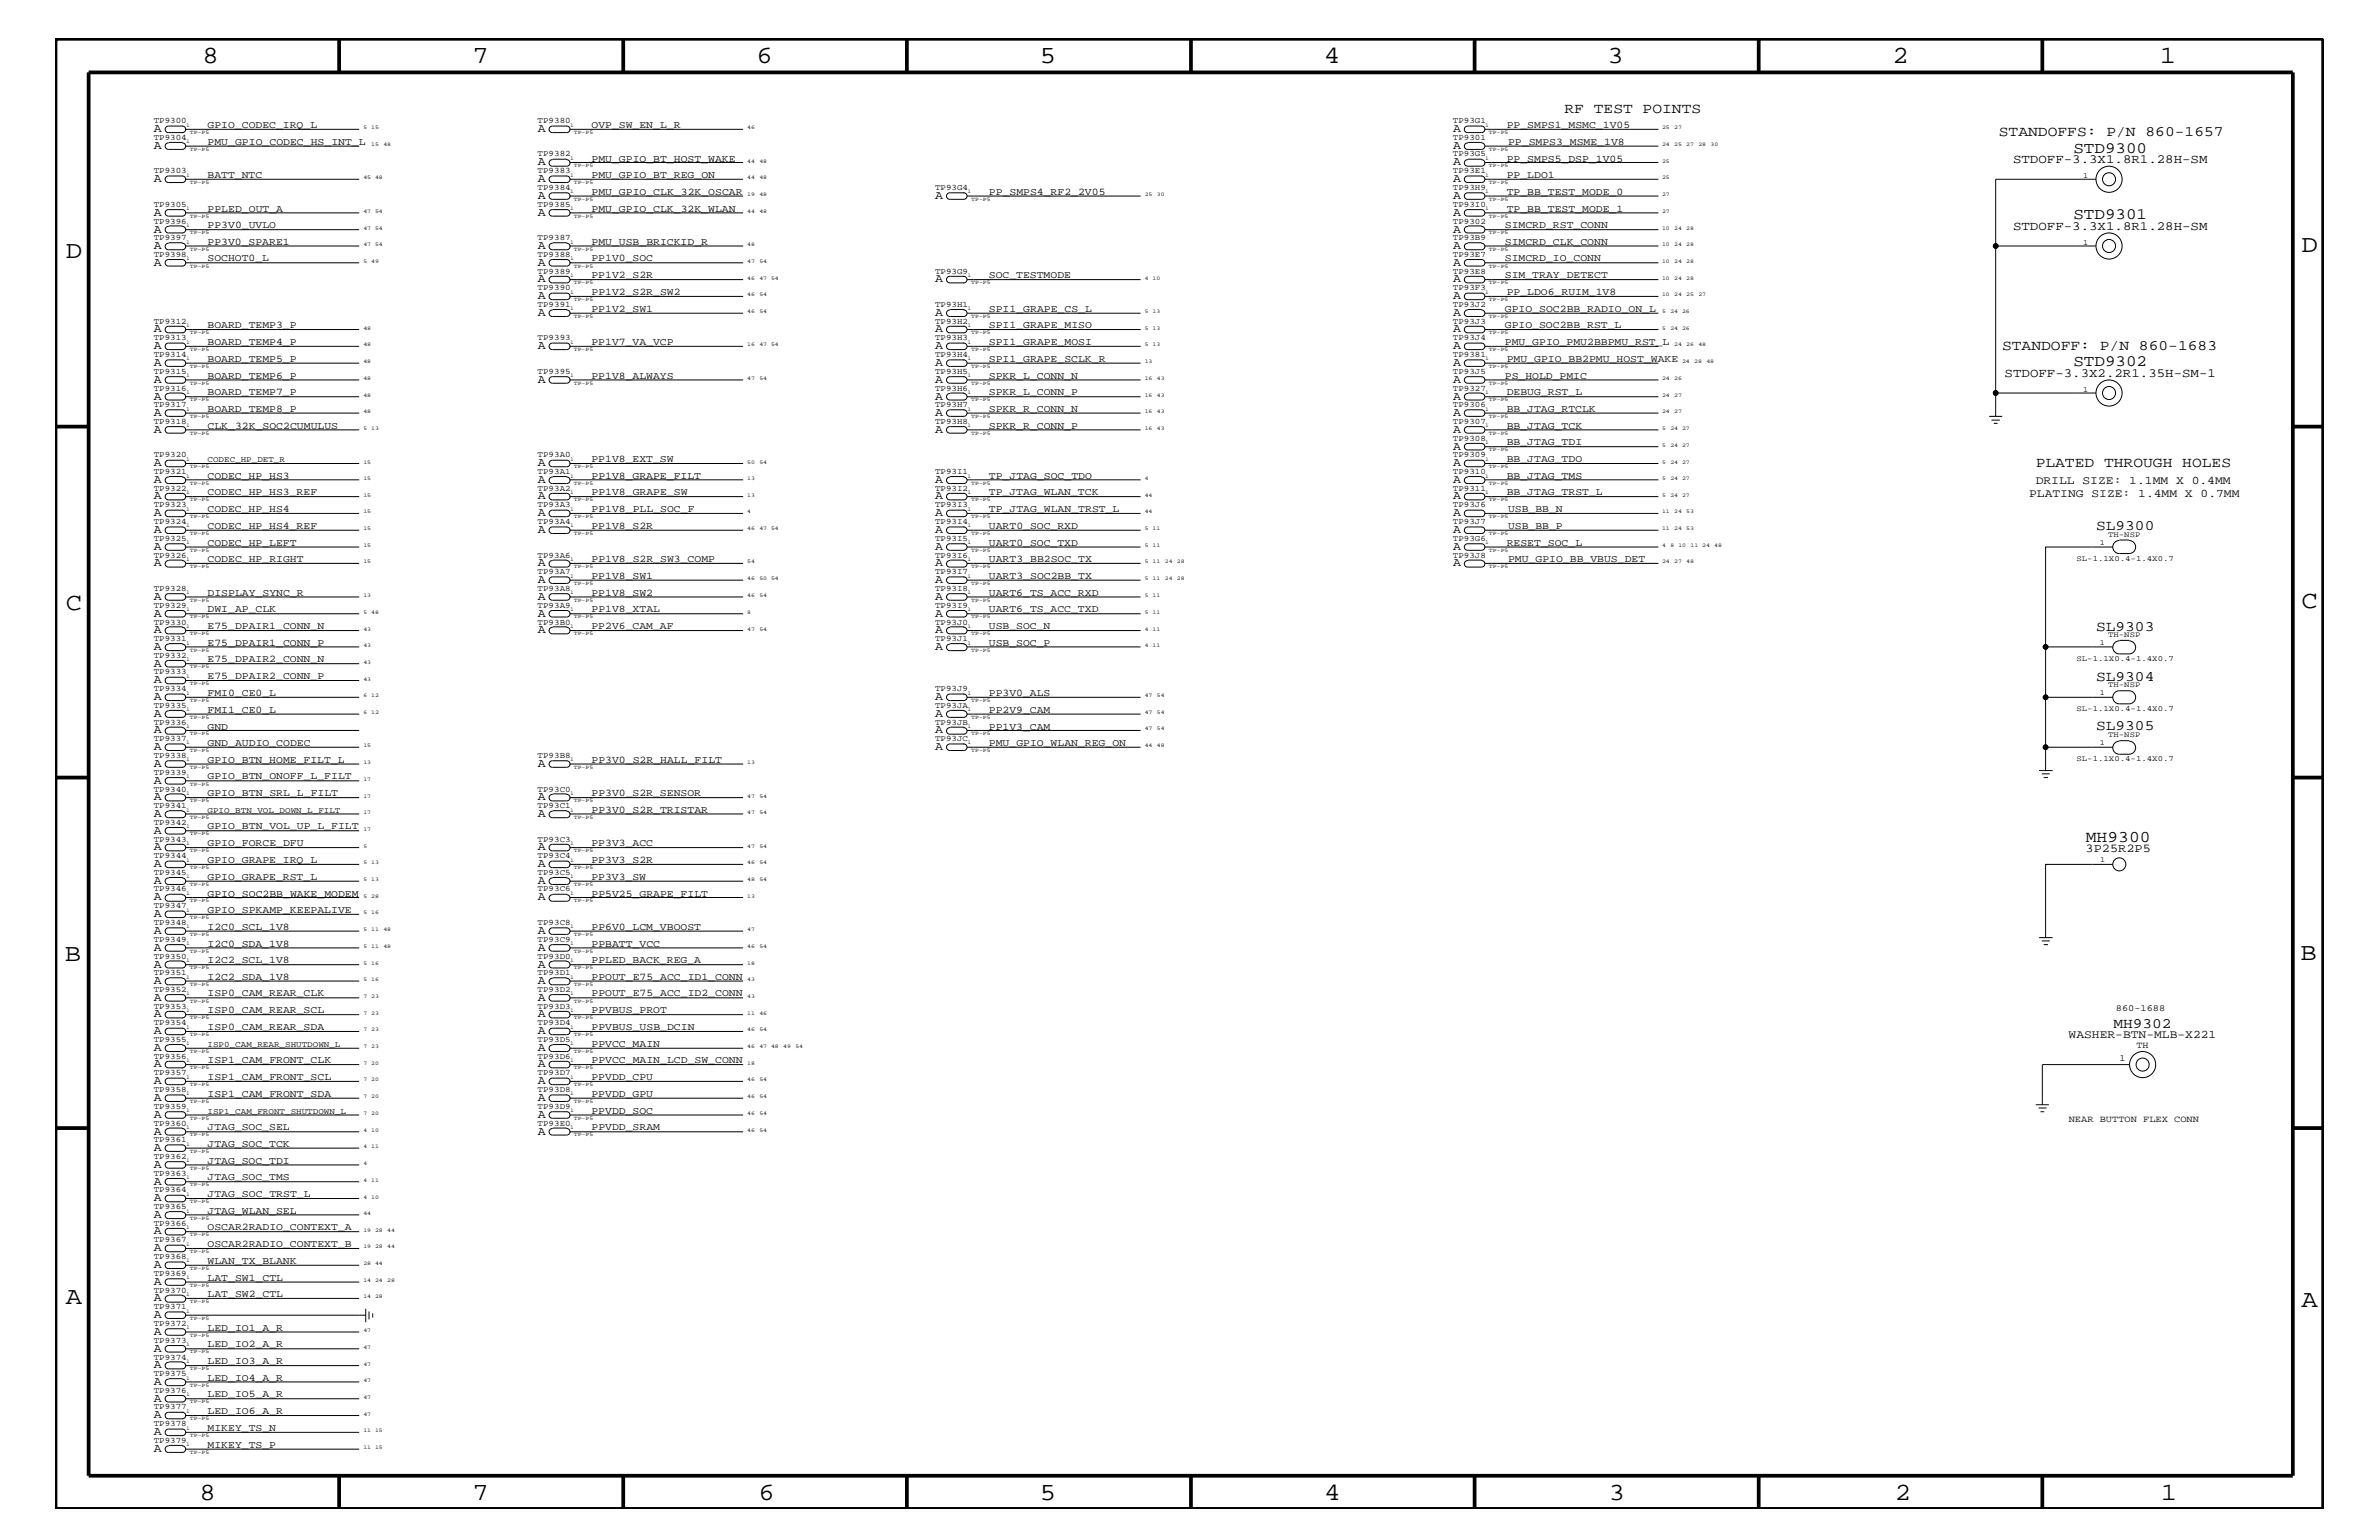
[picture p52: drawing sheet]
<svg xmlns="http://www.w3.org/2000/svg" width="432mm" height="279mm" viewBox="0 0 432 279" stroke-linecap="round" stroke-linejoin="round" font-family="sans-serif">
<defs><g id="words">
<g font-size="4.5">
<text x="36.7" y="11.5">8</text>
<text x="85.8" y="11.5">7</text>
<text x="137.3" y="11.5">6</text>
<text x="188.7" y="11.5">5</text>
<text x="240.3" y="11.5">4</text>
<text x="291.8" y="11.5">3</text>
<text x="343.5" y="11.5">2</text>
<text x="392" y="11.5">1</text>
<text x="11.9" y="46.8">D</text>
<text x="417.7" y="45.7">D</text>
<text x="11.9" y="110.6">C</text>
<text x="417.7" y="110.3">C</text>
<text x="11.8" y="174.3">B</text>
<text x="417.6" y="174.2">B</text>
<text x="11.9" y="236.7">A</text>
<text x="417.7" y="237.1">A</text>
<text x="36.2" y="272.1">8</text>
<text x="85.8" y="272.1">7</text>
<text x="137.7" y="272.1">6</text>
<text x="188.7" y="272.1">5</text>
<text x="240.4" y="272.1">4</text>
<text x="292" y="272.1">3</text>
<text x="343.9" y="272.1">2</text>
<text x="392.2" y="272.1">1</text>
</g>
<text font-size="3" x="378.6" y="152.9">MH9300</text>
<g font-size="2.9">
<text x="376.3" y="27.7">STD9300</text>
<text x="376.3" y="39.8">STD9301</text>
<text x="376.3" y="66.5">STD9302</text>
</g>
<g font-size="2.6">
<text x="284" y="20.4">RF TEST POINTS</text>
<text x="362.8" y="24.7">STANDOFFS: P/N 860-1657</text>
<text x="363.4" y="63.4">STANDOFF: P/N 860-1683</text>
<text x="369.5" y="84.7">PLATED THROUGH HOLES</text>
<text x="380.4" y="96.2">SL9300</text>
<text x="380.4" y="114.4">SL9303</text>
<text x="380.4" y="123.5">SL9304</text>
<text x="380.4" y="132.5">SL9305</text>
<text x="383.6" y="186.5">MH9302</text>
</g>
<g font-size="2.3">
<text x="365.4" y="29.7">STDOFF-3.3X1.8R1.28H-SM</text>
<text x="365.4" y="41.8">STDOFF-3.3X1.8R1.28H-SM</text>
<text x="363.9" y="68.4">STDOFF-3.3X2.2R1.35H-SM-1</text>
</g>
<g font-size="2.2">
<text x="27.9" y="24">A</text>
<text x="97.6" y="24">A</text>
<text x="263.7" y="24">A</text>
<text x="27.9" y="27">A</text>
<text x="263.7" y="27">A</text>
<text x="27.9" y="33">A</text>
<text x="97.6" y="30">A</text>
<text x="97.6" y="33">A</text>
<text x="263.7" y="33">A</text>
<text x="263.7" y="30">A</text>
<text x="27.9" y="39.1">A</text>
<text x="97.6" y="36.1">A</text>
<text x="97.6" y="39.1">A</text>
<text x="169.8" y="36.1">A</text>
<text x="263.7" y="36.1">A</text>
<text x="263.7" y="39.1">A</text>
<text x="27.9" y="42.2">A</text>
<text x="27.9" y="45.2">A</text>
<text x="97.6" y="45.2">A</text>
<text x="263.7" y="42.2">A</text>
<text x="263.7" y="45.2">A</text>
<text x="27.9" y="48.2">A</text>
<text x="97.6" y="48.2">A</text>
<text x="97.6" y="51.3">A</text>
<text x="169.8" y="51.3">A</text>
<text x="263.7" y="48.2">A</text>
<text x="263.7" y="51.3">A</text>
<text x="97.6" y="54.3">A</text>
<text x="97.6" y="57.3">A</text>
<text x="169.8" y="57.3">A</text>
<text x="263.7" y="54.3">A</text>
<text x="263.7" y="57.3">A</text>
<text x="27.9" y="60.3">A</text>
<text x="27.9" y="63.4">A</text>
<text x="97.6" y="63.4">A</text>
<text x="169.8" y="60.3">A</text>
<text x="169.8" y="63.4">A</text>
<text x="263.7" y="60.3">A</text>
<text x="263.7" y="63.4">A</text>
<text x="27.9" y="66.4">A</text>
<text x="27.9" y="69.5">A</text>
<text x="97.6" y="69.5">A</text>
<text x="169.8" y="69.5">A</text>
<text x="169.8" y="66.4">A</text>
<text x="263.7" y="66.4">A</text>
<text x="263.7" y="69.5">A</text>
<text x="27.9" y="72.5">A</text>
<text x="27.9" y="75.5">A</text>
<text x="169.8" y="72.5">A</text>
<text x="169.8" y="75.5">A</text>
<text x="263.7" y="75.5">A</text>
<text x="263.7" y="72.5">A</text>
<text x="27.9" y="78.5">A</text>
<text x="169.8" y="78.5">A</text>
<text x="263.7" y="78.5">A</text>
<text x="263.7" y="81.6">A</text>
<text x="27.9" y="87.7">A</text>
<text x="27.9" y="84.6">A</text>
<text x="97.6" y="84.6">A</text>
<text x="97.6" y="87.7">A</text>
<text x="169.8" y="87.7">A</text>
<text x="263.7" y="84.6">A</text>
<text x="263.7" y="87.7">A</text>
<text x="27.9" y="90.6">A</text>
<text x="27.9" y="93.7">A</text>
<text x="97.6" y="90.6">A</text>
<text x="97.6" y="93.7">A</text>
<text x="169.8" y="93.7">A</text>
<text x="169.8" y="90.6">A</text>
<text x="263.7" y="90.6">A</text>
<text x="263.7" y="93.7">A</text>
<text x="27.9" y="96.7">A</text>
<text x="27.9" y="99.8">A</text>
<text x="97.6" y="96.7">A</text>
<text x="169.8" y="96.7">A</text>
<text x="169.8" y="99.8">A</text>
<text x="263.7" y="99.8">A</text>
<text x="263.7" y="96.7">A</text>
<text x="27.9" y="102.7">A</text>
<text x="97.6" y="102.7">A</text>
<text x="97.6" y="105.8">A</text>
<text x="169.8" y="105.8">A</text>
<text x="169.8" y="102.7">A</text>
<text x="263.7" y="102.7">A</text>
<text x="27.9" y="108.8">A</text>
<text x="27.9" y="111.9">A</text>
<text x="97.6" y="108.8">A</text>
<text x="97.6" y="111.9">A</text>
<text x="169.8" y="108.8">A</text>
<text x="169.8" y="111.9">A</text>
<text x="27.9" y="114.9">A</text>
<text x="27.9" y="117.9">A</text>
<text x="97.6" y="114.9">A</text>
<text x="169.8" y="114.9">A</text>
<text x="169.8" y="117.9">A</text>
<text x="27.9" y="120.9">A</text>
<text x="27.9" y="124">A</text>
<text x="27.9" y="127">A</text>
<text x="27.9" y="130.1">A</text>
<text x="169.8" y="127">A</text>
<text x="169.8" y="130.1">A</text>
<text x="27.9" y="133">A</text>
<text x="27.9" y="136.1">A</text>
<text x="169.8" y="133">A</text>
<text x="169.8" y="136.1">A</text>
<text x="27.9" y="139.1">A</text>
<text x="27.9" y="142.2">A</text>
<text x="97.6" y="139.1">A</text>
<text x="27.9" y="145.2">A</text>
<text x="27.9" y="148.2">A</text>
<text x="97.6" y="145.2">A</text>
<text x="97.6" y="148.2">A</text>
<text x="27.9" y="151.2">A</text>
<text x="27.9" y="154.3">A</text>
<text x="97.6" y="154.3">A</text>
<text x="378.5" y="154.6">3P25R2P5</text>
<text x="27.9" y="157.3">A</text>
<text x="27.9" y="160.4">A</text>
<text x="97.6" y="157.3">A</text>
<text x="97.6" y="160.4">A</text>
<text x="27.9" y="163.4">A</text>
<text x="27.9" y="166.4">A</text>
<text x="97.6" y="163.4">A</text>
<text x="27.9" y="169.4">A</text>
<text x="27.9" y="172.5">A</text>
<text x="97.6" y="169.4">A</text>
<text x="97.6" y="172.5">A</text>
<text x="27.9" y="175.5">A</text>
<text x="27.9" y="178.5">A</text>
<text x="97.6" y="175.5">A</text>
<text x="97.6" y="178.5">A</text>
<text x="27.9" y="181.6">A</text>
<text x="27.9" y="184.6">A</text>
<text x="97.6" y="181.6">A</text>
<text x="97.6" y="184.6">A</text>
<text x="27.9" y="187.6">A</text>
<text x="27.9" y="190.7">A</text>
<text x="97.6" y="190.7">A</text>
<text x="97.6" y="187.6">A</text>
<text x="27.9" y="193.7">A</text>
<text x="27.9" y="196.7">A</text>
<text x="97.6" y="193.7">A</text>
<text x="97.6" y="196.7">A</text>
<text x="27.9" y="199.8">A</text>
<text x="27.9" y="202.8">A</text>
<text x="97.6" y="199.8">A</text>
<text x="97.6" y="202.8">A</text>
<text x="27.9" y="205.9">A</text>
<text x="27.9" y="208.8">A</text>
<text x="97.6" y="205.9">A</text>
<text x="27.9" y="211.9">A</text>
<text x="27.9" y="214.9">A</text>
<text x="27.9" y="218">A</text>
<text x="27.9" y="221">A</text>
<text x="27.9" y="224">A</text>
<text x="27.9" y="227">A</text>
<text x="27.9" y="230.1">A</text>
<text x="27.9" y="233.1">A</text>
<text x="27.9" y="236.1">A</text>
<text x="27.9" y="239.1">A</text>
<text x="27.9" y="245.2">A</text>
<text x="27.9" y="242.2">A</text>
<text x="27.9" y="248.3">A</text>
<text x="27.9" y="251.2">A</text>
<text x="27.9" y="257.3">A</text>
<text x="27.9" y="254.3">A</text>
<text x="27.9" y="260.4">A</text>
<text x="27.9" y="263.4">A</text>
</g>
<g font-size="2.1">
<text x="369.5" y="87.7">DRILL SIZE: 1.1MM X 0.4MM</text>
<text x="368.3" y="90.1">PLATING SIZE: 1.4MM X 0.7MM</text>
<text x="375.5" y="188.3">WASHER-BTN-MLB-X221</text>
</g>
<g font-size="1.9">
<text x="37.7" y="23.2">GPIO_CODEC_IRQ_L</text>
<text x="107.4" y="23.2">OVP_SW_EN_L_R</text>
<text x="273.5" y="23.2">PP_SMPS1_MSMC_1V05</text>
<text x="37.7" y="26.3">PMU_GPIO_CODEC_HS_INT_L</text>
<text x="107.4" y="29.3">PMU_GPIO_BT_HOST_WAKE</text>
<text x="273.5" y="29.3">PP_SMPS5_DSP_1V05</text>
<text x="273.7" y="26.3">PP_SMPS3_MSME_1V8</text>
<text x="37.7" y="32.3">BATT_NTC</text>
<text x="107.4" y="35.3">PMU_GPIO_CLK_32K_OSCAR</text>
<text x="107.4" y="32.3">PMU_GPIO_BT_REG_ON</text>
<text x="179.5" y="35.3">PP_SMPS4_RF2_2V05</text>
<text x="273.5" y="32.3">PP_LDO1</text>
<text x="273.5" y="35.3">TP_BB_TEST_MODE_0</text>
<text x="37.7" y="38.4">PPLED_OUT_A</text>
<text x="37.7" y="41.4">PP3V0_UVLO</text>
<text x="107.4" y="38.4">PMU_GPIO_CLK_32K_WLAN</text>
<text x="273.1" y="41.4">SIMCRD_RST_CONN</text>
<text x="273.5" y="38.4">TP_BB_TEST_MODE_1</text>
<text x="37.7" y="47.4">SOCHOT0_L</text>
<text x="37.7" y="44.4">PP3V0_SPARE1</text>
<text x="107.4" y="44.4">PMU_USB_BRICKID_R</text>
<text x="107.4" y="47.4">PP1V0_SOC</text>
<text x="273.1" y="47.4">SIMCRD_IO_CONN</text>
<text x="273.1" y="44.4">SIMCRD_CLK_CONN</text>
<text x="107.4" y="50.5">PP1V2_S2R</text>
<text x="107.4" y="53.5">PP1V2_S2R_SW2</text>
<text x="179.5" y="50.5">SOC_TESTMODE</text>
<text x="273.1" y="50.5">SIM_TRAY_DETECT</text>
<text x="273.5" y="53.5">PP_LDO6_RUIM_1V8</text>
<text x="37.7" y="59.5">BOARD_TEMP3_P</text>
<text x="107.4" y="56.6">PP1V2_SW1</text>
<text x="179.5" y="59.5">SPI1_GRAPE_MISO</text>
<text x="179.5" y="56.6">SPI1_GRAPE_CS_L</text>
<text x="273.1" y="56.6">GPIO_SOC2BB_RADIO_ON_L</text>
<text x="273.1" y="59.5">GPIO_SOC2BB_RST_L</text>
<text x="37.7" y="62.6">BOARD_TEMP4_P</text>
<text x="37.7" y="65.6">BOARD_TEMP5_P</text>
<text x="107.4" y="62.6">PP1V7_VA_VCP</text>
<text x="179.5" y="65.6">SPI1_GRAPE_SCLK_R</text>
<text x="179.5" y="62.6">SPI1_GRAPE_MOSI</text>
<text x="273.1" y="62.6">PMU_GPIO_PMU2BBPMU_RST_L</text>
<text x="273.5" y="65.6">PMU_GPIO_BB2PMU_HOST_WAKE</text>
<text x="37.7" y="71.7">BOARD_TEMP7_P</text>
<text x="37.7" y="68.7">BOARD_TEMP6_P</text>
<text x="107.4" y="68.7">PP1V8_ALWAYS</text>
<text x="179.5" y="71.7">SPKR_L_CONN_P</text>
<text x="179.5" y="68.7">SPKR_L_CONN_N</text>
<text x="273.1" y="68.7">PS_HOLD_PMIC</text>
<text x="273.5" y="71.7">DEBUG_RST_L</text>
<text x="37.7" y="74.7">BOARD_TEMP8_P</text>
<text x="37.7" y="77.8">CLK_32K_SOC2CUMULUS</text>
<text x="179.5" y="74.7">SPKR_R_CONN_N</text>
<text x="179.5" y="77.8">SPKR_R_CONN_P</text>
<text x="273.5" y="74.7">BB_JTAG_RTCLK</text>
<text x="273.5" y="77.8">BB_JTAG_TCK</text>
<text x="107.4" y="83.8">PP1V8_EXT_SW</text>
<text x="273.5" y="80.8">BB_JTAG_TDI</text>
<text x="273.5" y="83.8">BB_JTAG_TDO</text>
<text x="37.7" y="86.9">CODEC_HP_HS3</text>
<text x="37.7" y="89.9">CODEC_HP_HS3_REF</text>
<text x="107.4" y="86.9">PP1V8_GRAPE_FILT</text>
<text x="107.4" y="89.9">PP1V8_GRAPE_SW</text>
<text x="179.5" y="86.9">TP_JTAG_SOC_TDO</text>
<text x="179.5" y="89.9">TP_JTAG_WLAN_TCK</text>
<text x="273.5" y="89.9">BB_JTAG_TRST_L</text>
<text x="273.5" y="86.9">BB_JTAG_TMS</text>
<text x="37.7" y="92.9">CODEC_HP_HS4</text>
<text x="37.7" y="96">CODEC_HP_HS4_REF</text>
<text x="107.4" y="92.9">PP1V8_PLL_SOC_F</text>
<text x="107.4" y="96">PP1V8_S2R</text>
<text x="179.5" y="92.9">TP_JTAG_WLAN_TRST_L</text>
<text x="179.5" y="96">UART0_SOC_RXD</text>
<text x="273.7" y="92.9">USB_BB_N</text>
<text x="273.7" y="96">USB_BB_P</text>
<text x="37.7" y="99">CODEC_HP_LEFT</text>
<text x="179.5" y="99">UART0_SOC_TXD</text>
<text x="273.5" y="99">RESET_SOC_L</text>
<text x="37.7" y="102.1">CODEC_HP_RIGHT</text>
<text x="107.4" y="105">PP1V8_SW1</text>
<text x="107.4" y="102.1">PP1V8_S2R_SW3_COMP</text>
<text x="179.5" y="105">UART3_SOC2BB_TX</text>
<text x="179.5" y="102.1">UART3_BB2SOC_TX</text>
<text x="273.7" y="102.1">PMU_GPIO_BB_VBUS_DET</text>
<text x="37.7" y="108.1">DISPLAY_SYNC_R</text>
<text x="37.7" y="111.1">DWI_AP_CLK</text>
<text x="107.4" y="111.1">PP1V8_XTAL</text>
<text x="107.4" y="108.1">PP1V8_SW2</text>
<text x="179.5" y="108.1">UART6_TS_ACC_RXD</text>
<text x="179.5" y="111.1">UART6_TS_ACC_TXD</text>
<text x="37.7" y="114.2">E75_DPAIR1_CONN_N</text>
<text x="37.7" y="117.2">E75_DPAIR1_CONN_P</text>
<text x="107.4" y="114.2">PP2V6_CAM_AF</text>
<text x="179.5" y="117.2">USB_SOC_P</text>
<text x="179.5" y="114.2">USB_SOC_N</text>
<text x="37.7" y="123.2">E75_DPAIR2_CONN_P</text>
<text x="37.7" y="120.2">E75_DPAIR2_CONN_N</text>
<text x="37.7" y="129.3">FMI1_CE0_L</text>
<text x="37.7" y="126.3">FMI0_CE0_L</text>
<text x="179.5" y="129.3">PP2V9_CAM</text>
<text x="179.5" y="126.3">PP3V0_ALS</text>
<text x="37.7" y="132.4">GND</text>
<text x="37.7" y="135.3">GND_AUDIO_CODEC</text>
<text x="179.5" y="135.3">PMU_GPIO_WLAN_REG_ON</text>
<text x="179.5" y="132.4">PP1V3_CAM</text>
<text x="37.7" y="141.4">GPIO_BTN_ONOFF_L_FILT</text>
<text x="37.7" y="138.4">GPIO_BTN_HOME_FILT_L</text>
<text x="107.4" y="138.4">PP3V0_S2R_HALL_FILT</text>
<text x="37.7" y="144.5">GPIO_BTN_SRL_L_FILT</text>
<text x="107.4" y="147.5">PP3V0_S2R_TRISTAR</text>
<text x="107.4" y="144.5">PP3V0_S2R_SENSOR</text>
<text x="37.7" y="153.5">GPIO_FORCE_DFU</text>
<text x="37.7" y="150.5">GPIO_BTN_VOL_UP_L_FILT</text>
<text x="107.4" y="153.5">PP3V3_ACC</text>
<text x="37.7" y="156.6">GPIO_GRAPE_IRQ_L</text>
<text x="37.7" y="159.6">GPIO_GRAPE_RST_L</text>
<text x="107.4" y="156.6">PP3V3_S2R</text>
<text x="107.4" y="159.6">PP3V3_SW</text>
<text x="37.7" y="165.6">GPIO_SPKAMP_KEEPALIVE</text>
<text x="37.7" y="162.7">GPIO_SOC2BB_WAKE_MODEM</text>
<text x="107.4" y="162.7">PP5V25_GRAPE_FILT</text>
<text x="37.7" y="168.7">I2C0_SCL_1V8</text>
<text x="37.7" y="171.7">I2C0_SDA_1V8</text>
<text x="107.4" y="171.7">PPBATT_VCC</text>
<text x="107.4" y="168.7">PP6V0_LCM_VBOOST</text>
<text x="37.7" y="174.8">I2C2_SCL_1V8</text>
<text x="37.7" y="177.7">I2C2_SDA_1V8</text>
<text x="107.4" y="177.7">PPOUT_E75_ACC_ID1_CONN</text>
<text x="107.4" y="174.8">PPLED_BACK_REG_A</text>
<text x="37.7" y="180.8">ISP0_CAM_REAR_CLK</text>
<text x="37.7" y="183.8">ISP0_CAM_REAR_SCL</text>
<text x="107.4" y="180.8">PPOUT_E75_ACC_ID2_CONN</text>
<text x="107.4" y="183.8">PPVBUS_PROT</text>
<text x="37.7" y="186.9">ISP0_CAM_REAR_SDA</text>
<text x="107.4" y="186.9">PPVBUS_USB_DCIN</text>
<text x="107.4" y="189.9">PPVCC_MAIN</text>
<text x="37.7" y="192.9">ISP1_CAM_FRONT_CLK</text>
<text x="37.7" y="195.9">ISP1_CAM_FRONT_SCL</text>
<text x="107.4" y="195.9">PPVDD_CPU</text>
<text x="107.4" y="192.9">PPVCC_MAIN_LCD_SW_CONN</text>
<text x="37.7" y="199">ISP1_CAM_FRONT_SDA</text>
<text x="107.4" y="199">PPVDD_GPU</text>
<text x="107.4" y="202">PPVDD_SOC</text>
<text x="37.7" y="208.1">JTAG_SOC_TCK</text>
<text x="37.7" y="205.1">JTAG_SOC_SEL</text>
<text x="107.4" y="205.1">PPVDD_SRAM</text>
<text x="37.7" y="211.1">JTAG_SOC_TDI</text>
<text x="37.7" y="214.2">JTAG_SOC_TMS</text>
<text x="37.7" y="217.2">JTAG_SOC_TRST_L</text>
<text x="37.7" y="220.2">JTAG_WLAN_SEL</text>
<text x="37.7" y="223.2">OSCAR2RADIO_CONTEXT_A</text>
<text x="37.7" y="226.3">OSCAR2RADIO_CONTEXT_B</text>
<text x="37.7" y="232.4">LAT_SW1_CTL</text>
<text x="37.7" y="229.3">WLAN_TX_BLANK</text>
<text x="37.7" y="235.4">LAT_SW2_CTL</text>
<text x="37.7" y="244.5">LED_IO2_A_R</text>
<text x="37.7" y="241.4">LED_IO1_A_R</text>
<text x="37.7" y="250.6">LED_IO4_A_R</text>
<text x="37.7" y="247.5">LED_IO3_A_R</text>
<text x="37.7" y="256.6">LED_IO6_A_R</text>
<text x="37.7" y="253.5">LED_IO5_A_R</text>
<text x="37.7" y="259.6">MIKEY_TS_N</text>
<text x="37.7" y="262.7">MIKEY_TS_P</text>
</g>
<g font-size="1.7">
<text x="384" y="183.5">860-1688</text>
<text x="387.8" y="190.2">TH</text>
<text x="384.7" y="192.6">1</text>
<text x="375.5" y="203.5">NEAR BUTTON FLEX CONN</text>
</g>
<g font-size="1.5">
<text x="27.9" y="22.4">TP9300</text>
<text x="97.6" y="22.4">TP9380</text>
<text x="263.7" y="22.4">TP93G1</text>
<text x="27.9" y="25.4">TP9304</text>
<text x="97.6" y="28.4">TP9382</text>
<text x="263.7" y="28.4">TP93G5</text>
<text x="263.7" y="25.4">TP9301</text>
<text x="27.9" y="31.4">TP9303</text>
<text x="97.6" y="31.4">TP9383</text>
<text x="97.6" y="34.5">TP9384</text>
<text x="169.7" y="34.5">TP93G4</text>
<text x="263.7" y="34.5">TP93H9</text>
<text x="263.7" y="31.4">TP93E1</text>
<text x="27.9" y="37.5">TP9305</text>
<text x="27.9" y="40.6">TP9396</text>
<text x="97.6" y="37.5">TP9385</text>
<text x="263.7" y="37.5">TP93I0</text>
<text x="263.7" y="40.6">TP9302</text>
<text x="27.9" y="43.5">TP9397</text>
<text x="27.9" y="46.6">TP9398</text>
<text x="97.6" y="43.5">TP9387</text>
<text x="97.6" y="46.6">TP9388</text>
<text x="263.7" y="43.5">TP93B9</text>
<text x="263.7" y="46.6">TP93E7</text>
<text x="97.6" y="49.6">TP9389</text>
<text x="97.6" y="52.7">TP9390</text>
<text x="169.7" y="49.6">TP93G9</text>
<text x="263.7" y="52.7">TP93F3</text>
<text x="263.7" y="49.6">TP93E8</text>
<text x="27.9" y="58.7">TP9312</text>
<text x="97.6" y="55.7">TP9391</text>
<text x="169.7" y="58.7">TP93H2</text>
<text x="169.7" y="55.7">TP93H1</text>
<text x="263.7" y="55.7">TP93J2</text>
<text x="263.7" y="58.7">TP93J3</text>
<text x="27.9" y="61.8">TP9313</text>
<text x="27.9" y="64.8">TP9314</text>
<text x="97.6" y="61.8">TP9393</text>
<text x="169.7" y="64.8">TP93H4</text>
<text x="169.7" y="61.8">TP93H3</text>
<text x="263.7" y="64.8">TP9381</text>
<text x="263.7" y="61.8">TP93J4</text>
<text x="27.9" y="70.9">TP9316</text>
<text x="27.9" y="67.8">TP9315</text>
<text x="97.6" y="67.8">TP9395</text>
<text x="169.7" y="67.8">TP93H5</text>
<text x="169.7" y="70.9">TP93H6</text>
<text x="263.7" y="70.9">TP9327</text>
<text x="263.7" y="67.8">TP93J5</text>
<text x="27.9" y="73.9">TP9317</text>
<text x="27.9" y="76.9">TP9318</text>
<text x="169.7" y="73.9">TP93H7</text>
<text x="169.7" y="76.9">TP93H8</text>
<text x="263.7" y="73.9">TP9306</text>
<text x="263.7" y="76.9">TP9307</text>
<text x="27.9" y="83">TP9320</text>
<text x="37.7" y="83.8">CODEC_HP_DET_R</text>
<text x="97.6" y="83">TP93A0</text>
<text x="263.7" y="80">TP9308</text>
<text x="263.7" y="83">TP9309</text>
<text x="27.9" y="86">TP9321</text>
<text x="27.9" y="89">TP9322</text>
<text x="97.6" y="86">TP93A1</text>
<text x="97.6" y="89">TP93A2</text>
<text x="169.7" y="89">TP93I2</text>
<text x="169.7" y="86">TP93I1</text>
<text x="263.7" y="89">TP9311</text>
<text x="263.7" y="86">TP9310</text>
<text x="27.9" y="92.1">TP9323</text>
<text x="27.9" y="95.1">TP9324</text>
<text x="97.6" y="92.1">TP93A3</text>
<text x="97.6" y="95.1">TP93A4</text>
<text x="169.7" y="95.1">TP93I4</text>
<text x="169.7" y="92.1">TP93I3</text>
<text x="263.7" y="92.1">TP93J6</text>
<text x="263.7" y="95.1">TP93J7</text>
<text x="27.9" y="98.2">TP9325</text>
<text x="27.9" y="101.2">TP9326</text>
<text x="97.6" y="101.2">TP93A6</text>
<text x="169.7" y="98.2">TP93I5</text>
<text x="169.7" y="101.2">TP93I6</text>
<text x="263.7" y="98.2">TP93G6</text>
<text x="263.7" y="101.2">TP93J8</text>
<text x="27.9" y="107.2">TP9328</text>
<text x="97.6" y="104.2">TP93A7</text>
<text x="97.6" y="107.2">TP93A8</text>
<text x="169.7" y="107.2">TP93I8</text>
<text x="169.7" y="104.2">TP93I7</text>
<text x="27.9" y="113.3">TP9330</text>
<text x="27.9" y="110.3">TP9329</text>
<text x="97.6" y="113.3">TP93B0</text>
<text x="97.6" y="110.3">TP93A9</text>
<text x="169.7" y="110.3">TP93I9</text>
<text x="169.7" y="113.3">TP93J0</text>
<text x="27.9" y="116.4">TP9331</text>
<text x="27.9" y="119.3">TP9332</text>
<text x="169.7" y="116.4">TP93J1</text>
<text x="27.9" y="125.4">TP9334</text>
<text x="27.9" y="122.4">TP9333</text>
<text x="169.7" y="125.4">TP93J9</text>
<text x="27.9" y="131.5">TP9336</text>
<text x="27.9" y="128.5">TP9335</text>
<text x="169.7" y="128.5">TP93JA</text>
<text x="169.7" y="131.5">TP93JB</text>
<text x="27.9" y="137.5">TP9338</text>
<text x="27.9" y="134.5">TP9337</text>
<text x="97.6" y="137.5">TP93B8</text>
<text x="169.7" y="134.5">TP93JC</text>
<text x="27.9" y="140.6">TP9339</text>
<text x="27.9" y="143.6">TP9340</text>
<text x="97.6" y="143.6">TP93C0</text>
<text x="27.9" y="146.7">TP9341</text>
<text x="27.9" y="149.6">TP9342</text>
<text x="37.7" y="147.5">GPIO_BTN_VOL_DOWN_L_FILT</text>
<text x="97.6" y="146.7">TP93C1</text>
<text x="27.9" y="155.7">TP9344</text>
<text x="27.9" y="152.7">TP9343</text>
<text x="97.6" y="152.7">TP93C3</text>
<text x="97.6" y="155.7">TP93C4</text>
<text x="27.9" y="161.7">TP9346</text>
<text x="27.9" y="158.8">TP9345</text>
<text x="97.6" y="158.8">TP93C5</text>
<text x="97.6" y="161.7">TP93C6</text>
<text x="27.9" y="167.8">TP9348</text>
<text x="27.9" y="164.8">TP9347</text>
<text x="97.6" y="167.8">TP93C8</text>
<text x="27.9" y="173.9">TP9350</text>
<text x="27.9" y="170.9">TP9349</text>
<text x="97.6" y="170.9">TP93C9</text>
<text x="97.6" y="173.9">TP93D0</text>
<text x="27.9" y="179.9">TP9352</text>
<text x="27.9" y="176.9">TP9351</text>
<text x="97.6" y="176.9">TP93D1</text>
<text x="97.6" y="179.9">TP93D2</text>
<text x="27.9" y="183">TP9353</text>
<text x="97.6" y="183">TP93D3</text>
<text x="27.9" y="186">TP9354</text>
<text x="27.9" y="189.1">TP9355</text>
<text x="37.7" y="189.9">ISP0_CAM_REAR_SHUTDOWN_L</text>
<text x="97.6" y="189.1">TP93D5</text>
<text x="97.6" y="186">TP93D4</text>
<text x="27.9" y="192.1">TP9356</text>
<text x="27.9" y="195.1">TP9357</text>
<text x="97.6" y="192.1">TP93D6</text>
<text x="97.6" y="195.1">TP93D7</text>
<text x="27.9" y="198.1">TP9358</text>
<text x="27.9" y="201.2">TP9359</text>
<text x="37.7" y="202">ISP1_CAM_FRONT_SHUTDOWN_L</text>
<text x="97.6" y="198.1">TP93D8</text>
<text x="97.6" y="201.2">TP93D9</text>
<text x="27.9" y="204.2">TP9360</text>
<text x="27.9" y="207.2">TP9361</text>
<text x="97.6" y="204.2">TP93E0</text>
<text x="27.9" y="210.3">TP9362</text>
<text x="27.9" y="213.3">TP9363</text>
<text x="27.9" y="216.4">TP9364</text>
<text x="27.9" y="219.4">TP9365</text>
<text x="27.9" y="222.4">TP9366</text>
<text x="27.9" y="225.4">TP9367</text>
<text x="27.9" y="228.5">TP9368</text>
<text x="27.9" y="231.5">TP9369</text>
<text x="27.9" y="234.6">TP9370</text>
<text x="27.9" y="237.5">TP9371</text>
<text x="27.9" y="243.6">TP9373</text>
<text x="27.9" y="240.6">TP9372</text>
<text x="27.9" y="246.7">TP9374</text>
<text x="27.9" y="249.7">TP9375</text>
<text x="27.9" y="255.7">TP9377</text>
<text x="27.9" y="252.7">TP9376</text>
<text x="27.9" y="258.8">TP9378</text>
<text x="27.9" y="261.8">TP9379</text>
</g>
<g font-size="1.4">
<text x="378.1" y="32.3">1</text>
<text x="378.1" y="44.4">1</text>
<text x="378.1" y="71.1">1</text>
<text x="376.9" y="101.8">SL-1.1X0.4-1.4X0.7</text>
<text x="381.1" y="98.8">1</text>
<text x="382.7" y="97.4">TH-NSP</text>
<text x="381.1" y="117">1</text>
<text x="382.7" y="115.6">TH-NSP</text>
<text x="376.9" y="120">SL-1.1X0.4-1.4X0.7</text>
<text x="382.7" y="124.7">TH-NSP</text>
<text x="376.9" y="129.1">SL-1.1X0.4-1.4X0.7</text>
<text x="381.1" y="126.2">1</text>
<text x="381.1" y="135.2">1</text>
<text x="382.7" y="133.8">TH-NSP</text>
<text x="376.9" y="138.1">SL-1.1X0.4-1.4X0.7</text>
<text x="381.2" y="156.4">1</text>
</g>
<g font-size="1">
<text x="33.8" y="23">1</text>
<text x="66" y="23.5">5</text>
<text x="67.4" y="23.5">15</text>
<text x="103.5" y="23">1</text>
<text x="135.6" y="23.5">46</text>
<text x="269.6" y="23">1</text>
<text x="301.7" y="23.5">25</text>
<text x="303.9" y="23.5">27</text>
<text x="33.8" y="26">1</text>
<text x="34.5" y="24.3">TP-P5</text>
<text x="34.5" y="27.4">TP-P5</text>
<text x="67.4" y="26.5">15</text>
<text x="69.6" y="26.5">48</text>
<text x="103.5" y="29.1">1</text>
<text x="104.1" y="24.3">TP-P5</text>
<text x="135.6" y="29.5">44</text>
<text x="137.8" y="29.5">48</text>
<text x="269.6" y="29.1">1</text>
<text x="270.3" y="24.3">TP-P5</text>
<text x="270.3" y="27.4">TP-P5</text>
<text x="301.7" y="29.5">25</text>
<text x="301.7" y="26.5">24</text>
<text x="303.9" y="26.5">25</text>
<text x="306.1" y="26.5">27</text>
<text x="308.3" y="26.5">28</text>
<text x="310.5" y="26.5">30</text>
<text x="33.8" y="32">1</text>
<text x="34.5" y="33.4">TP-P5</text>
<text x="66" y="32.5">45 48</text>
<text x="103.5" y="32">1</text>
<text x="103.5" y="35.1">1</text>
<text x="104.1" y="33.4">TP-P5</text>
<text x="104.1" y="30.3">TP-P5</text>
<text x="135.6" y="32.5">44</text>
<text x="135.6" y="35.6">19</text>
<text x="137.8" y="32.5">48</text>
<text x="137.8" y="35.6">48</text>
<text x="175.6" y="35.1">1</text>
<text x="207.8" y="35.6">25</text>
<text x="210" y="35.6">30</text>
<text x="269.6" y="32">1</text>
<text x="269.6" y="35.1">1</text>
<text x="270.3" y="33.4">TP-P5</text>
<text x="270.3" y="30.3">TP-P5</text>
<text x="301.7" y="35.6">27</text>
<text x="301.7" y="32.5">25</text>
<text x="33.8" y="38.1">1</text>
<text x="33.8" y="41.2">1</text>
<text x="34.5" y="39.5">TP-P5</text>
<text x="66" y="38.6">47 54</text>
<text x="66" y="41.7">47 54</text>
<text x="103.5" y="38.1">1</text>
<text x="104.1" y="36.4">TP-P5</text>
<text x="104.1" y="39.5">TP-P5</text>
<text x="135.6" y="38.6">44</text>
<text x="137.8" y="38.6">48</text>
<text x="176.3" y="36.4">TP-P5</text>
<text x="269.6" y="38.1">1</text>
<text x="270.3" y="36.4">TP-P5</text>
<text x="270.3" y="39.5">TP-P5</text>
<text x="301.7" y="41.7">10</text>
<text x="301.7" y="38.6">27</text>
<text x="303.9" y="41.7">24</text>
<text x="306.1" y="41.7">28</text>
<text x="33.8" y="44.2">1</text>
<text x="33.8" y="47.2">1</text>
<text x="34.5" y="42.5">TP-P5</text>
<text x="34.5" y="45.5">TP-P5</text>
<text x="66" y="44.6">47 54</text>
<text x="66" y="47.7">5</text>
<text x="67.4" y="47.7">49</text>
<text x="103.5" y="44.2">1</text>
<text x="103.5" y="47.2">1</text>
<text x="104.1" y="45.5">TP-P5</text>
<text x="135.6" y="47.7">47</text>
<text x="135.6" y="44.6">48</text>
<text x="137.8" y="47.7">54</text>
<text x="270.3" y="42.5">TP-P5</text>
<text x="270.3" y="45.5">TP-P5</text>
<text x="301.7" y="44.6">10</text>
<text x="301.7" y="47.7">10</text>
<text x="303.9" y="44.6">24</text>
<text x="303.9" y="47.7">24</text>
<text x="306.1" y="44.6">28</text>
<text x="306.1" y="47.7">28</text>
<text x="34.5" y="48.5">TP-P5</text>
<text x="103.5" y="50.2">1</text>
<text x="103.5" y="53.3">1</text>
<text x="104.1" y="48.5">TP-P5</text>
<text x="104.1" y="51.6">TP-P5</text>
<text x="135.6" y="53.8">46</text>
<text x="135.6" y="50.7">46</text>
<text x="137.8" y="53.8">54</text>
<text x="137.8" y="50.7">47 54</text>
<text x="175.6" y="50.2">1</text>
<text x="176.3" y="51.6">TP-P5</text>
<text x="207.8" y="50.7">4</text>
<text x="209.2" y="50.7">10</text>
<text x="269.6" y="53.3">1</text>
<text x="270.3" y="48.5">TP-P5</text>
<text x="270.3" y="51.6">TP-P5</text>
<text x="301.7" y="53.8">10</text>
<text x="301.7" y="50.7">10</text>
<text x="303.9" y="53.8">24</text>
<text x="303.9" y="50.7">24</text>
<text x="306.1" y="53.8">25</text>
<text x="306.1" y="50.7">28</text>
<text x="308.3" y="53.8">27</text>
<text x="33.8" y="59.4">1</text>
<text x="66" y="59.8">48</text>
<text x="103.5" y="56.3">1</text>
<text x="104.1" y="54.6">TP-P5</text>
<text x="104.1" y="57.7">TP-P5</text>
<text x="135.6" y="56.8">46</text>
<text x="137.8" y="56.8">54</text>
<text x="175.6" y="59.4">1</text>
<text x="175.6" y="56.3">1</text>
<text x="176.3" y="57.7">TP-P5</text>
<text x="207.8" y="59.8">5</text>
<text x="207.8" y="56.8">5</text>
<text x="209.2" y="59.8">13</text>
<text x="209.2" y="56.8">13</text>
<text x="270.3" y="54.6">TP-P5</text>
<text x="270.3" y="57.7">TP-P5</text>
<text x="301.7" y="59.8">5</text>
<text x="301.7" y="56.8">5</text>
<text x="303.2" y="59.8">24 26</text>
<text x="303.2" y="56.8">24 26</text>
<text x="33.8" y="62.3">1</text>
<text x="33.8" y="65.4">1</text>
<text x="34.5" y="60.6">TP-P5</text>
<text x="34.5" y="63.7">TP-P5</text>
<text x="66" y="62.9">48</text>
<text x="66" y="65.9">48</text>
<text x="103.5" y="62.3">1</text>
<text x="104.1" y="63.7">TP-P5</text>
<text x="135.6" y="62.9">16</text>
<text x="137.8" y="62.9">47 54</text>
<text x="175.6" y="65.4">1</text>
<text x="175.6" y="62.3">1</text>
<text x="176.3" y="60.6">TP-P5</text>
<text x="176.3" y="63.7">TP-P5</text>
<text x="207.8" y="65.9">13</text>
<text x="207.8" y="62.9">5</text>
<text x="209.2" y="62.9">13</text>
<text x="269.6" y="65.4">1</text>
<text x="270.3" y="60.6">TP-P5</text>
<text x="270.3" y="63.7">TP-P5</text>
<text x="303.9" y="62.9">24</text>
<text x="305.3" y="65.9">24</text>
<text x="306.1" y="62.9">26</text>
<text x="307.5" y="65.9">28</text>
<text x="308.3" y="62.9">48</text>
<text x="309.7" y="65.9">48</text>
<text x="33.8" y="71.5">1</text>
<text x="33.8" y="68.4">1</text>
<text x="34.5" y="66.7">TP-P5</text>
<text x="34.5" y="69.8">TP-P5</text>
<text x="66" y="72">48</text>
<text x="66" y="68.9">48</text>
<text x="103.5" y="68.4">1</text>
<text x="104.1" y="69.8">TP-P5</text>
<text x="135.6" y="68.9">47</text>
<text x="137.8" y="68.9">54</text>
<text x="175.6" y="68.4">1</text>
<text x="175.6" y="71.5">1</text>
<text x="176.3" y="69.8">TP-P5</text>
<text x="176.3" y="66.7">TP-P5</text>
<text x="207.8" y="68.9">16</text>
<text x="207.8" y="72">16</text>
<text x="210" y="68.9">43</text>
<text x="210" y="72">43</text>
<text x="269.6" y="71.5">1</text>
<text x="270.3" y="66.7">TP-P5</text>
<text x="270.3" y="69.8">TP-P5</text>
<text x="301.7" y="72">24</text>
<text x="301.7" y="68.9">24</text>
<text x="303.9" y="72">27</text>
<text x="303.9" y="68.9">26</text>
<text x="33.8" y="74.5">1</text>
<text x="33.8" y="77.5">1</text>
<text x="34.5" y="72.8">TP-P5</text>
<text x="34.5" y="75.8">TP-P5</text>
<text x="66" y="75">48</text>
<text x="175.6" y="74.5">1</text>
<text x="175.6" y="77.5">1</text>
<text x="176.3" y="72.8">TP-P5</text>
<text x="176.3" y="75.8">TP-P5</text>
<text x="207.8" y="75">16</text>
<text x="210" y="75">43</text>
<text x="269.6" y="74.5">1</text>
<text x="269.6" y="77.5">1</text>
<text x="270.3" y="75.8">TP-P5</text>
<text x="270.3" y="72.8">TP-P5</text>
<text x="301.7" y="75">24</text>
<text x="303.9" y="75">27</text>
<text x="33.8" y="83.6">1</text>
<text x="34.5" y="78.9">TP-P5</text>
<text x="66" y="78">5</text>
<text x="67.4" y="78">13</text>
<text x="103.5" y="83.6">1</text>
<text x="176.3" y="78.9">TP-P5</text>
<text x="207.8" y="78">16</text>
<text x="210" y="78">43</text>
<text x="269.6" y="80.5">1</text>
<text x="269.6" y="83.6">1</text>
<text x="270.3" y="78.9">TP-P5</text>
<text x="270.3" y="81.9">TP-P5</text>
<text x="301.7" y="81.1">5</text>
<text x="301.7" y="78">5</text>
<text x="303.2" y="81.1">24 27</text>
<text x="303.2" y="78">24 27</text>
<text x="33.8" y="86.6">1</text>
<text x="33.8" y="89.7">1</text>
<text x="34.5" y="88">TP-P5</text>
<text x="34.5" y="84.9">TP-P5</text>
<text x="66" y="84.1">15</text>
<text x="66" y="87.1">15</text>
<text x="103.5" y="86.6">1</text>
<text x="103.5" y="89.7">1</text>
<text x="104.1" y="84.9">TP-P5</text>
<text x="104.1" y="88">TP-P5</text>
<text x="135.6" y="84.1">50</text>
<text x="135.6" y="87.1">13</text>
<text x="137.8" y="84.1">54</text>
<text x="175.6" y="89.7">1</text>
<text x="175.6" y="86.6">1</text>
<text x="176.3" y="88">TP-P5</text>
<text x="207.8" y="87.1">4</text>
<text x="269.6" y="89.7">1</text>
<text x="269.6" y="86.6">1</text>
<text x="270.3" y="84.9">TP-P5</text>
<text x="270.3" y="88">TP-P5</text>
<text x="301.7" y="87.1">5</text>
<text x="301.7" y="84.1">5</text>
<text x="303.2" y="87.1">24 27</text>
<text x="303.2" y="84.1">24 27</text>
<text x="33.8" y="92.7">1</text>
<text x="33.8" y="95.7">1</text>
<text x="34.5" y="91">TP-P5</text>
<text x="34.5" y="94">TP-P5</text>
<text x="66" y="93.2">15</text>
<text x="66" y="90.1">15</text>
<text x="103.5" y="92.7">1</text>
<text x="103.5" y="95.7">1</text>
<text x="104.1" y="91">TP-P5</text>
<text x="104.1" y="94">TP-P5</text>
<text x="135.6" y="90.1">13</text>
<text x="135.6" y="93.2">4</text>
<text x="175.6" y="95.7">1</text>
<text x="175.6" y="92.7">1</text>
<text x="176.3" y="94">TP-P5</text>
<text x="176.3" y="91">TP-P5</text>
<text x="207.8" y="90.1">44</text>
<text x="207.8" y="93.2">44</text>
<text x="270.3" y="91">TP-P5</text>
<text x="270.3" y="94">TP-P5</text>
<text x="301.7" y="90.1">5</text>
<text x="301.7" y="93.2">11</text>
<text x="303.2" y="90.1">24 27</text>
<text x="303.9" y="93.2">24</text>
<text x="306.1" y="93.2">53</text>
<text x="33.8" y="98.7">1</text>
<text x="33.8" y="101.8">1</text>
<text x="34.5" y="97.1">TP-P5</text>
<text x="34.5" y="100.1">TP-P5</text>
<text x="66" y="99.3">15</text>
<text x="66" y="96.2">15</text>
<text x="103.5" y="101.8">1</text>
<text x="104.1" y="97.1">TP-P5</text>
<text x="135.6" y="96.2">46</text>
<text x="137.8" y="96.2">47 54</text>
<text x="175.6" y="98.7">1</text>
<text x="175.6" y="101.8">1</text>
<text x="176.3" y="97.1">TP-P5</text>
<text x="176.3" y="100.1">TP-P5</text>
<text x="207.8" y="96.2">5</text>
<text x="207.8" y="99.3">5</text>
<text x="209.2" y="96.2">11</text>
<text x="209.2" y="99.3">11</text>
<text x="269.6" y="98.7">1</text>
<text x="270.3" y="100.1">TP-P5</text>
<text x="270.3" y="97.1">TP-P5</text>
<text x="301.7" y="99.3">4</text>
<text x="301.7" y="96.2">11</text>
<text x="303.2" y="99.3">8</text>
<text x="303.9" y="96.2">24</text>
<text x="304.6" y="99.3">10</text>
<text x="306.1" y="96.2">53</text>
<text x="306.8" y="99.3">11 24</text>
<text x="311.2" y="99.3">48</text>
<text x="33.8" y="107.8">1</text>
<text x="34.5" y="103.1">TP-P5</text>
<text x="66" y="102.2">15</text>
<text x="103.5" y="104.8">1</text>
<text x="103.5" y="107.8">1</text>
<text x="104.1" y="103.1">TP-P5</text>
<text x="104.1" y="106.1">TP-P5</text>
<text x="135.6" y="105.3">46</text>
<text x="135.6" y="102.2">54</text>
<text x="137.8" y="105.3">50 54</text>
<text x="175.6" y="107.8">1</text>
<text x="175.6" y="104.8">1</text>
<text x="176.3" y="106.1">TP-P5</text>
<text x="176.3" y="103.1">TP-P5</text>
<text x="207.8" y="105.3">5</text>
<text x="207.8" y="102.2">5</text>
<text x="209.2" y="105.3">11</text>
<text x="209.2" y="102.2">11</text>
<text x="211.4" y="105.3">24</text>
<text x="211.4" y="102.2">24</text>
<text x="213.6" y="105.3">28</text>
<text x="213.6" y="102.2">28</text>
<text x="270.3" y="103.1">TP-P5</text>
<text x="301.7" y="102.2">24</text>
<text x="303.9" y="102.2">27</text>
<text x="306.1" y="102.2">48</text>
<text x="33.8" y="113.9">1</text>
<text x="33.8" y="110.9">1</text>
<text x="34.5" y="109.2">TP-P5</text>
<text x="34.5" y="112.2">TP-P5</text>
<text x="66" y="108.3">13</text>
<text x="66" y="111.4">5</text>
<text x="67.4" y="111.4">48</text>
<text x="103.5" y="113.9">1</text>
<text x="103.5" y="110.9">1</text>
<text x="104.1" y="109.2">TP-P5</text>
<text x="104.1" y="112.2">TP-P5</text>
<text x="135.6" y="111.4">8</text>
<text x="135.6" y="108.3">46</text>
<text x="137.8" y="108.3">54</text>
<text x="175.6" y="110.9">1</text>
<text x="175.6" y="113.9">1</text>
<text x="176.3" y="109.2">TP-P5</text>
<text x="176.3" y="112.2">TP-P5</text>
<text x="207.8" y="108.3">5</text>
<text x="207.8" y="111.4">5</text>
<text x="209.2" y="108.3">11</text>
<text x="209.2" y="111.4">11</text>
<text x="33.8" y="117">1</text>
<text x="34.5" y="115.3">TP-P5</text>
<text x="34.5" y="118.2">TP-P5</text>
<text x="66" y="114.4">43</text>
<text x="66" y="117.4">43</text>
<text x="104.1" y="115.3">TP-P5</text>
<text x="135.6" y="114.4">47</text>
<text x="137.8" y="114.4">54</text>
<text x="175.6" y="117">1</text>
<text x="176.3" y="115.3">TP-P5</text>
<text x="176.3" y="118.2">TP-P5</text>
<text x="207.8" y="117.4">4</text>
<text x="207.8" y="114.4">4</text>
<text x="209.2" y="117.4">11</text>
<text x="209.2" y="114.4">11</text>
<text x="33.8" y="120">1</text>
<text x="33.8" y="123">1</text>
<text x="34.5" y="121.3">TP-P5</text>
<text x="34.5" y="124.3">TP-P5</text>
<text x="66" y="123.5">43</text>
<text x="66" y="120.4">43</text>
<text x="33.8" y="126">1</text>
<text x="33.8" y="129.1">1</text>
<text x="34.5" y="127.4">TP-P5</text>
<text x="34.5" y="130.4">TP-P5</text>
<text x="66" y="129.6">6</text>
<text x="66" y="126.5">6</text>
<text x="67.4" y="129.6">12</text>
<text x="67.4" y="126.5">12</text>
<text x="175.6" y="126">1</text>
<text x="175.6" y="129.1">1</text>
<text x="176.3" y="127.4">TP-P5</text>
<text x="176.3" y="130.4">TP-P5</text>
<text x="207.8" y="129.6">47</text>
<text x="207.8" y="126.5">47</text>
<text x="210" y="129.6">54</text>
<text x="210" y="126.5">54</text>
<text x="33.8" y="132.1">1</text>
<text x="33.8" y="135.1">1</text>
<text x="34.5" y="133.4">TP-P5</text>
<text x="34.5" y="136.4">TP-P5</text>
<text x="66" y="135.6">15</text>
<text x="175.6" y="132.1">1</text>
<text x="175.6" y="135.1">1</text>
<text x="176.3" y="133.4">TP-P5</text>
<text x="176.3" y="136.4">TP-P5</text>
<text x="207.8" y="132.5">47</text>
<text x="207.8" y="135.6">44</text>
<text x="210" y="132.5">54</text>
<text x="210" y="135.6">48</text>
<text x="33.8" y="138.1">1</text>
<text x="33.8" y="141.2">1</text>
<text x="34.5" y="139.5">TP-P5</text>
<text x="34.5" y="142.5">TP-P5</text>
<text x="66" y="138.6">13</text>
<text x="66" y="141.7">17</text>
<text x="103.5" y="138.1">1</text>
<text x="104.1" y="139.5">TP-P5</text>
<text x="135.6" y="138.6">13</text>
<text x="33.8" y="144.2">1</text>
<text x="33.8" y="147.3">1</text>
<text x="34.5" y="145.6">TP-P5</text>
<text x="34.5" y="148.5">TP-P5</text>
<text x="66" y="144.7">17</text>
<text x="66" y="147.7">17</text>
<text x="103.5" y="144.2">1</text>
<text x="103.5" y="147.3">1</text>
<text x="104.1" y="145.6">TP-P5</text>
<text x="104.1" y="148.5">TP-P5</text>
<text x="135.6" y="147.7">47</text>
<text x="135.6" y="144.7">47</text>
<text x="137.8" y="147.7">54</text>
<text x="137.8" y="144.7">54</text>
<text x="33.8" y="150.2">1</text>
<text x="33.8" y="153.3">1</text>
<text x="34.5" y="151.6">TP-P5</text>
<text x="34.5" y="154.6">TP-P5</text>
<text x="66" y="150.7">17</text>
<text x="66" y="153.8">5</text>
<text x="103.5" y="153.3">1</text>
<text x="104.1" y="154.6">TP-P5</text>
<text x="135.6" y="153.8">47</text>
<text x="137.8" y="153.8">54</text>
<text x="33.8" y="156.3">1</text>
<text x="33.8" y="159.4">1</text>
<text x="34.5" y="157.7">TP-P5</text>
<text x="34.5" y="160.7">TP-P5</text>
<text x="66" y="156.8">5</text>
<text x="66" y="159.9">5</text>
<text x="67.4" y="156.8">13</text>
<text x="67.4" y="159.9">13</text>
<text x="103.5" y="156.3">1</text>
<text x="103.5" y="159.4">1</text>
<text x="104.1" y="157.7">TP-P5</text>
<text x="104.1" y="160.7">TP-P5</text>
<text x="135.6" y="159.9">48</text>
<text x="135.6" y="156.8">46</text>
<text x="137.8" y="159.9">54</text>
<text x="137.8" y="156.8">54</text>
<text x="33.8" y="162.4">1</text>
<text x="33.8" y="165.4">1</text>
<text x="34.5" y="163.7">TP-P5</text>
<text x="34.5" y="166.7">TP-P5</text>
<text x="66" y="162.8">5</text>
<text x="66" y="165.9">5</text>
<text x="67.4" y="162.8">28</text>
<text x="67.4" y="165.9">16</text>
<text x="103.5" y="162.4">1</text>
<text x="104.1" y="163.7">TP-P5</text>
<text x="135.6" y="162.8">13</text>
<text x="33.8" y="168.4">1</text>
<text x="33.8" y="171.5">1</text>
<text x="34.5" y="169.8">TP-P5</text>
<text x="34.5" y="172.8">TP-P5</text>
<text x="66" y="168.9">5</text>
<text x="66" y="172">5</text>
<text x="67.4" y="168.9">11</text>
<text x="67.4" y="172">11</text>
<text x="69.6" y="168.9">48</text>
<text x="69.6" y="172">48</text>
<text x="103.5" y="168.4">1</text>
<text x="103.5" y="171.5">1</text>
<text x="104.1" y="169.8">TP-P5</text>
<text x="104.1" y="172.8">TP-P5</text>
<text x="135.6" y="172">46</text>
<text x="135.6" y="168.9">47</text>
<text x="137.8" y="172">54</text>
<text x="33.8" y="174.5">1</text>
<text x="33.8" y="177.6">1</text>
<text x="34.5" y="175.9">TP-P5</text>
<text x="34.5" y="178.8">TP-P5</text>
<text x="66" y="175">5</text>
<text x="66" y="178">5</text>
<text x="67.4" y="175">16</text>
<text x="67.4" y="178">16</text>
<text x="103.5" y="174.5">1</text>
<text x="103.5" y="177.6">1</text>
<text x="104.1" y="175.9">TP-P5</text>
<text x="104.1" y="178.8">TP-P5</text>
<text x="135.6" y="175">18</text>
<text x="135.6" y="178">43</text>
<text x="33.8" y="180.5">1</text>
<text x="33.8" y="183.6">1</text>
<text x="34.5" y="181.9">TP-P5</text>
<text x="34.5" y="184.9">TP-P5</text>
<text x="66" y="181">7</text>
<text x="66" y="184.1">7</text>
<text x="67.4" y="181">23</text>
<text x="67.4" y="184.1">23</text>
<text x="103.5" y="180.5">1</text>
<text x="103.5" y="183.6">1</text>
<text x="104.1" y="181.9">TP-P5</text>
<text x="104.1" y="184.9">TP-P5</text>
<text x="135.6" y="181">43</text>
<text x="135.6" y="184.1">11</text>
<text x="137.8" y="184.1">46</text>
<text x="33.8" y="186.6">1</text>
<text x="33.8" y="189.7">1</text>
<text x="34.5" y="188">TP-P5</text>
<text x="34.5" y="191">TP-P5</text>
<text x="66" y="190.2">7</text>
<text x="66" y="187.1">7</text>
<text x="67.4" y="190.2">23</text>
<text x="67.4" y="187.1">23</text>
<text x="103.5" y="189.7">1</text>
<text x="103.5" y="186.6">1</text>
<text x="104.1" y="191">TP-P5</text>
<text x="104.1" y="188">TP-P5</text>
<text x="135.6" y="190.2">46</text>
<text x="135.6" y="187.1">46</text>
<text x="137.8" y="190.2">47 48</text>
<text x="137.8" y="187.1">54</text>
<text x="142.2" y="190.2">49</text>
<text x="144.4" y="190.2">54</text>
<text x="33.8" y="192.7">1</text>
<text x="33.8" y="195.7">1</text>
<text x="34.5" y="194">TP-P5</text>
<text x="34.5" y="197">TP-P5</text>
<text x="66" y="193.2">7</text>
<text x="66" y="196.2">7</text>
<text x="67.4" y="193.2">20</text>
<text x="67.4" y="196.2">20</text>
<text x="103.5" y="192.7">1</text>
<text x="103.5" y="195.7">1</text>
<text x="104.1" y="194">TP-P5</text>
<text x="104.1" y="197">TP-P5</text>
<text x="135.6" y="196.2">46</text>
<text x="135.6" y="193.2">18</text>
<text x="137.8" y="196.2">54</text>
<text x="33.8" y="198.7">1</text>
<text x="33.8" y="201.8">1</text>
<text x="34.5" y="200.1">TP-P5</text>
<text x="34.5" y="203.1">TP-P5</text>
<text x="66" y="199.2">7</text>
<text x="66" y="202.3">7</text>
<text x="67.4" y="199.2">20</text>
<text x="67.4" y="202.3">20</text>
<text x="103.5" y="198.7">1</text>
<text x="103.5" y="201.8">1</text>
<text x="104.1" y="200.1">TP-P5</text>
<text x="104.1" y="203.1">TP-P5</text>
<text x="135.6" y="199.2">46</text>
<text x="135.6" y="202.3">46</text>
<text x="137.8" y="199.2">54</text>
<text x="137.8" y="202.3">54</text>
<text x="33.8" y="204.8">1</text>
<text x="33.8" y="207.9">1</text>
<text x="34.5" y="206.2">TP-P5</text>
<text x="34.5" y="209.2">TP-P5</text>
<text x="66" y="208.3">4</text>
<text x="66" y="205.3">4</text>
<text x="67.4" y="208.3">11</text>
<text x="67.4" y="205.3">10</text>
<text x="103.5" y="204.8">1</text>
<text x="104.1" y="206.2">TP-P5</text>
<text x="135.6" y="205.3">46</text>
<text x="137.8" y="205.3">54</text>
<text x="33.8" y="210.8">1</text>
<text x="33.8" y="213.9">1</text>
<text x="34.5" y="212.2">TP-P5</text>
<text x="34.5" y="215.3">TP-P5</text>
<text x="66" y="211.4">4</text>
<text x="66" y="214.4">4</text>
<text x="67.4" y="214.4">11</text>
<text x="33.8" y="216.9">1</text>
<text x="33.8" y="220">1</text>
<text x="34.5" y="218.3">TP-P5</text>
<text x="34.5" y="221.3">TP-P5</text>
<text x="66" y="220.4">44</text>
<text x="66" y="217.5">4</text>
<text x="67.4" y="217.5">10</text>
<text x="33.8" y="223">1</text>
<text x="33.8" y="226">1</text>
<text x="34.5" y="224.3">TP-P5</text>
<text x="34.5" y="227.4">TP-P5</text>
<text x="66" y="223.5">19 28</text>
<text x="66" y="226.5">19 28</text>
<text x="70.3" y="223.5">44</text>
<text x="70.3" y="226.5">44</text>
<text x="33.8" y="229.1">1</text>
<text x="33.8" y="232.1">1</text>
<text x="34.5" y="230.4">TP-P5</text>
<text x="34.5" y="233.5">TP-P5</text>
<text x="66" y="229.6">28 44</text>
<text x="66" y="232.6">14 24</text>
<text x="70.3" y="232.6">28</text>
<text x="33.8" y="235.1">1</text>
<text x="33.8" y="238.2">1</text>
<text x="34.5" y="236.4">TP-P5</text>
<text x="34.5" y="239.5">TP-P5</text>
<text x="66" y="235.6">14 28</text>
<text x="33.8" y="244.2">1</text>
<text x="33.8" y="241.2">1</text>
<text x="34.5" y="245.6">TP-P5</text>
<text x="34.5" y="242.5">TP-P5</text>
<text x="66" y="241.7">47</text>
<text x="66" y="244.7">47</text>
<text x="33.8" y="247.3">1</text>
<text x="33.8" y="250.3">1</text>
<text x="34.5" y="248.6">TP-P5</text>
<text x="34.5" y="251.6">TP-P5</text>
<text x="66" y="250.7">47</text>
<text x="66" y="247.8">47</text>
<text x="33.8" y="256.3">1</text>
<text x="33.8" y="253.4">1</text>
<text x="34.5" y="257.7">TP-P5</text>
<text x="34.5" y="254.6">TP-P5</text>
<text x="66" y="256.8">47</text>
<text x="66" y="253.8">47</text>
<text x="33.8" y="259.4">1</text>
<text x="33.8" y="262.4">1</text>
<text x="34.5" y="260.7">TP-P5</text>
<text x="34.5" y="263.8">TP-P5</text>
<text x="66" y="259.9">11 15</text>
<text x="66" y="262.9">11 15</text>
</g>
</g></defs>
<g fill="none" stroke="#000" stroke-width=".18">
<path d="M30.6 25.9a.59 .59 0 0 0-.6 .6 .59 .59 0 0 0 .6 .6h2.5M30.7 25.8h2.4M33 31.9a.59 .59 0 0 1 .7 .6 .59 .59 0 0 1-.7 .6M33 22.9a.59 .59 0 0 1 .7 .6 .59 .59 0 0 1-.7 .6M33 25.9a.59 .59 0 0 1 .7 .6 .59 .59 0 0 1-.7 .6M33 38a.59 .59 0 0 1 .7 .6 .59 .59 0 0 1-.7 .6M33.1 31.9h-2.5a.59 .59 0 0 0-.6 .6 .59 .59 0 0 0 .6 .6h2.5M33.1 22.9h-2.5a.59 .59 0 0 0-.6 .6 .59 .59 0 0 0 .6 .6h2.5M33.1 38h-2.5a.59 .59 0 0 0-.6 .6 .59 .59 0 0 0 .6 .6h2.5M33.7 32.5h31.5M33.7 23.5h31.5M33.7 38.6h31.5"/>
<path d="M33.7 26.5h31.5M100.3 29a.59 .59 0 0 0-.6 .6 .59 .59 0 0 0 .6 .5M100.3 28.9h2.6M100.3 30.2h2.5M102.8 22.9a.59 .59 0 0 1 .7 .6 .59 .59 0 0 1-.7 .6M102.8 29a.59 .59 0 0 1 .7 .6 .59 .59 0 0 1-.7 .5M102.8 31.9a.59 .59 0 0 1 .7 .6 .59 .59 0 0 1-.7 .6M102.8 35a.59 .59 0 0 1 .7 .6 .59 .59 0 0 1-.7 .6M102.8 38a.59 .59 0 0 1 .7 .6 .59 .59 0 0 1-.7 .6M102.9 22.9h-2.6a.59 .59 0 0 0-.6 .6 .59 .59 0 0 0 .6 .6h2.5M102.9 31.9h-2.6a.59 .59 0 0 0-.6 .6 .59 .59 0 0 0 .6 .6h2.5M102.9 35h-2.6a.59 .59 0 0 0-.6 .6 .59 .59 0 0 0 .6 .6h2.5"/>
<path d="M102.9 38h-2.6a.59 .59 0 0 0-.6 .6 .59 .59 0 0 0 .6 .6h2.5M103.4 32.5h31.5M103.4 23.5h31.5M103.4 29.5h31.5M103.4 35.6h31.5M103.4 38.6h31.5M174.9 35a.59 .59 0 0 1 .6 .6 .59 .59 0 0 1-.6 .6M175 35h-2.5a.59 .59 0 0 0-.7 .6 .59 .59 0 0 0 .7 .6h2.4M175.5 35.6h31.5M266.4 29a.59 .59 0 0 0-.6 .6 .59 .59 0 0 0 .6 .5M266.5 28.9h2.4M266.5 30.2h2.3"/>
<path d="M266.5 25.8h2.4M268.8 29a.59 .59 0 0 1 .7 .6 .59 .59 0 0 1-.7 .5M268.8 25.9a.6 .6 0 0 1 .7 .6 .6 .6 0 0 1-.7 .6h-2.4a.59 .59 0 0 1-.6-.6 .59 .59 0 0 1 .6-.6M268.9 31.9h-2.5a.59 .59 0 0 0-.6 .6 .59 .59 0 0 0 .6 .6h2.4a.6 .6 0 0 0 .7-.6 .6 .6 0 0 0-.7-.6M268.9 22.9h-2.5a.59 .59 0 0 0-.6 .6 .59 .59 0 0 0 .6 .6h2.4a.6 .6 0 0 0 .7-.6 .6 .6 0 0 0-.7-.6M268.9 35h-2.5a.59 .59 0 0 0-.6 .6 .59 .59 0 0 0 .6 .6h2.4a.6 .6 0 0 0 .7-.6 .6 .6 0 0 0-.7-.6M268.9 38h-2.5a.59 .59 0 0 0-.6 .6 .59 .59 0 0 0 .6 .6h2.4a.6 .6 0 0 0 .7-.6 .6 .6 0 0 0-.7-.6M269.5 32.5h31.5M269.5 23.5h31.5M269.5 29.5h31.5M269.5 35.6h31.5M269.5 38.6h31.5"/>
<path d="M269.5 26.5h31.5M380.4 32.5h-18.2v12.1M30.6 41.1a.59 .59 0 0 0-.6 .6 .59 .59 0 0 0 .6 .6h2.5M30.6 44.1a.59 .59 0 0 0-.6 .6 .59 .59 0 0 0 .6 .6M30.7 44h2.4M30.7 45.3h2.4M30.7 41h2.4M33 59.2a.59 .59 0 0 1 .7 .6 .59 .59 0 0 1-.7 .6M33 41.1a.59 .59 0 0 1 .7 .6 .59 .59 0 0 1-.7 .6M33 44.1a.59 .59 0 0 1 .7 .6 .59 .59 0 0 1-.7 .6M33 47.1a.59 .59 0 0 1 .7 .6 .59 .59 0 0 1-.7 .6M33.1 59.2h-2.5a.59 .59 0 0 0-.6 .6 .59 .59 0 0 0 .6 .6h2.5"/>
<path d="M33.1 47.1h-2.5a.59 .59 0 0 0-.6 .6 .59 .59 0 0 0 .6 .6h2.5M33.7 59.8h31.5M33.7 44.6h31.5M33.7 47.7h31.5M33.7 41.7h31.5M100.3 44.1a.59 .59 0 0 0-.6 .6 .59 .59 0 0 0 .6 .6M100.3 56.2a.59 .59 0 0 0-.6 .6 .59 .59 0 0 0 .6 .6h2.5M100.3 44h2.6M100.3 45.3h2.5M100.3 56.1h2.6M102.8 44.1a.59 .59 0 0 1 .7 .6 .59 .59 0 0 1-.7 .6M102.8 47.1a.59 .59 0 0 1 .7 .6 .59 .59 0 0 1-.7 .6"/>
<path d="M102.8 50.1a.59 .59 0 0 1 .7 .6 .59 .59 0 0 1-.7 .6M102.8 53.2a.59 .59 0 0 1 .7 .6 .59 .59 0 0 1-.7 .6M102.8 56.2a.59 .59 0 0 1 .7 .6 .59 .59 0 0 1-.7 .6M102.9 47.1h-2.6a.59 .59 0 0 0-.6 .6 .59 .59 0 0 0 .6 .6h2.5M102.9 50.1h-2.6a.59 .59 0 0 0-.6 .6 .59 .59 0 0 0 .6 .6h2.5M102.9 53.2h-2.6a.59 .59 0 0 0-.6 .6 .59 .59 0 0 0 .6 .6h2.5M103.4 44.6h31.5M103.4 47.7h31.5M103.4 50.7h31.5M103.4 53.8h31.5M103.4 56.8h31.5M172.5 56.2a.59 .59 0 0 0-.7 .6 .59 .59 0 0 0 .7 .6h2.4"/>
<path d="M172.5 56.1h2.5M174.9 59.2a.59 .59 0 0 1 .6 .6 .59 .59 0 0 1-.6 .6M174.9 56.2a.59 .59 0 0 1 .6 .6 .59 .59 0 0 1-.6 .6M174.9 50.1a.59 .59 0 0 1 .6 .6 .59 .59 0 0 1-.6 .6M175 59.2h-2.5a.59 .59 0 0 0-.7 .6 .59 .59 0 0 0 .7 .6h2.4M175 50.1h-2.5a.59 .59 0 0 0-.7 .6 .59 .59 0 0 0 .7 .6h2.4M175.5 59.8h31.5M175.5 50.7h31.5M175.5 56.8h31.5M266.4 44.1a.59 .59 0 0 0-.6 .6 .59 .59 0 0 0 .6 .6M266.4 56.2a.59 .59 0 0 0-.6 .6 .59 .59 0 0 0 .6 .6h2.4a.6 .6 0 0 0 .7-.6 .6 .6 0 0 0-.7-.6M266.5 44h2.4"/>
<path d="M266.5 45.3h2.3M266.5 56.1h2.4M266.5 41h2.4M268.8 41.1a.6 .6 0 0 1 .7 .6 .6 .6 0 0 1-.7 .6h-2.4a.59 .59 0 0 1-.6-.6 .59 .59 0 0 1 .6-.6M268.8 44.1a.59 .59 0 0 1 .7 .6 .59 .59 0 0 1-.7 .6M268.9 53.2h-2.5a.59 .59 0 0 0-.6 .6 .59 .59 0 0 0 .6 .6h2.4a.6 .6 0 0 0 .7-.6 .6 .6 0 0 0-.7-.6M268.9 47.1h-2.5a.59 .59 0 0 0-.6 .6 .59 .59 0 0 0 .6 .6h2.4a.6 .6 0 0 0 .7-.6 .6 .6 0 0 0-.7-.6M268.9 50.1h-2.5a.59 .59 0 0 0-.6 .6 .59 .59 0 0 0 .6 .6h2.4a.6 .6 0 0 0 .7-.6 .6 .6 0 0 0-.7-.6M268.9 59.2h-2.5a.59 .59 0 0 0-.6 .6 .59 .59 0 0 0 .6 .6h2.4a.6 .6 0 0 0 .7-.6 .6 .6 0 0 0-.7-.6M269.5 59.8h31.5M269.5 44.6h31.5M269.5 47.7h31.5"/>
<path d="M269.5 50.7h31.5M269.5 53.8h31.5M269.5 56.8h31.5M269.5 41.7h31.5M380.4 44.6h-18.2v26.7M30.6 71.4a.59 .59 0 0 0-.6 .6 .59 .59 0 0 0 .6 .6h2.5M30.7 71.3h2.4M33 62.2a.59 .59 0 0 1 .7 .6 .59 .59 0 0 1-.7 .6M33 65.3a.59 .59 0 0 1 .7 .6 .59 .59 0 0 1-.7 .6M33 71.4a.59 .59 0 0 1 .7 .6 .59 .59 0 0 1-.7 .6M33 68.3a.59 .59 0 0 1 .7 .6 .59 .59 0 0 1-.7 .6M33 74.4a.59 .59 0 0 1 .7 .5 .59 .59 0 0 1-.7 .6"/>
<path d="M33 77.4a.59 .59 0 0 1 .7 .6 .59 .59 0 0 1-.7 .6M33.1 62.2h-2.5a.59 .59 0 0 0-.6 .6 .59 .59 0 0 0 .6 .6h2.5M33.1 65.3h-2.5a.59 .59 0 0 0-.6 .6 .59 .59 0 0 0 .6 .6h2.5M33.1 68.3h-2.5a.59 .59 0 0 0-.6 .6 .59 .59 0 0 0 .6 .6h2.5M33.1 74.4h-2.5a.59 .59 0 0 0-.6 .5 .59 .59 0 0 0 .6 .6h2.5M33.1 77.4h-2.5a.59 .59 0 0 0-.6 .6 .59 .59 0 0 0 .6 .6h2.5M33.7 74.9h31.5M33.7 78h31.5M33.7 62.8h31.5M33.7 65.9h31.5M33.7 72h31.5M33.7 68.9h31.5"/>
<path d="M102.8 62.2a.59 .59 0 0 1 .7 .6 .59 .59 0 0 1-.7 .6M102.8 68.3a.59 .59 0 0 1 .7 .6 .59 .59 0 0 1-.7 .6M102.9 62.2h-2.6a.59 .59 0 0 0-.6 .6 .59 .59 0 0 0 .6 .6h2.5M102.9 68.3h-2.6a.59 .59 0 0 0-.6 .6 .59 .59 0 0 0 .6 .6h2.5M103.4 62.8h31.5M103.4 68.9h31.5M172.5 71.4a.59 .59 0 0 0-.7 .6 .59 .59 0 0 0 .7 .6h2.4M172.5 71.3h2.5M174.9 68.3a.59 .59 0 0 1 .6 .6 .59 .59 0 0 1-.6 .6M174.9 71.4a.59 .59 0 0 1 .6 .6 .59 .59 0 0 1-.6 .6M174.9 65.3a.59 .59 0 0 1 .6 .6 .59 .59 0 0 1-.6 .6M174.9 62.2a.59 .59 0 0 1 .6 .6 .59 .59 0 0 1-.6 .6"/>
<path d="M174.9 74.4a.59 .59 0 0 1 .6 .5 .59 .59 0 0 1-.6 .6M174.9 77.4a.59 .59 0 0 1 .6 .6 .59 .59 0 0 1-.6 .6M175 68.3h-2.5a.59 .59 0 0 0-.7 .6 .59 .59 0 0 0 .7 .6h2.4M175 65.3h-2.5a.59 .59 0 0 0-.7 .6 .59 .59 0 0 0 .7 .6h2.4M175 62.2h-2.5a.59 .59 0 0 0-.7 .6 .59 .59 0 0 0 .7 .6h2.4M175 74.4h-2.5a.59 .59 0 0 0-.7 .5 .59 .59 0 0 0 .7 .6h2.4M175 77.4h-2.5a.59 .59 0 0 0-.7 .6 .59 .59 0 0 0 .7 .6h2.4M175.5 74.9h31.5M175.5 78h31.5M175.5 62.8h31.5M175.5 65.9h31.5M175.5 72h31.5"/>
<path d="M175.5 68.9h31.5M266.5 71.3h2.4M268.8 71.4a.6 .6 0 0 1 .7 .6 .6 .6 0 0 1-.7 .6h-2.4a.59 .59 0 0 1-.6-.6 .59 .59 0 0 1 .6-.6M268.9 74.4h-2.5a.59 .59 0 0 0-.6 .5 .59 .59 0 0 0 .6 .6h2.4a.6 .6 0 0 0 .7-.5 .6 .6 0 0 0-.7-.6M268.9 77.4h-2.5a.59 .59 0 0 0-.6 .6 .59 .59 0 0 0 .6 .6h2.4a.6 .6 0 0 0 .7-.6 .6 .6 0 0 0-.7-.6M268.9 65.3h-2.5a.59 .59 0 0 0-.6 .6 .59 .59 0 0 0 .6 .6h2.4a.6 .6 0 0 0 .7-.6 .6 .6 0 0 0-.7-.6M268.9 62.2h-2.5a.59 .59 0 0 0-.6 .6 .59 .59 0 0 0 .6 .6h2.4a.6 .6 0 0 0 .7-.6 .6 .6 0 0 0-.7-.6M268.9 68.3h-2.5a.59 .59 0 0 0-.6 .6 .59 .59 0 0 0 .6 .6h2.4a.6 .6 0 0 0 .7-.6 .6 .6 0 0 0-.7-.6M269.5 74.9h31.5M269.5 78h31.5M269.5 62.8h31.5M269.5 65.9h31.5"/>
<path d="M269.5 72h31.5M269.5 68.9h31.5M361 75.5h2.4M361.5 76.2h1.5M361.9 76.8h.7M380.4 71.3h-18.2v4.2M30.6 86.6a.59 .59 0 0 0-.6 .5 .59 .59 0 0 0 .6 .6h2.5M30.7 86.5h2.4M33 86.6a.59 .59 0 0 1 .7 .5 .59 .59 0 0 1-.7 .6M33 83.5a.59 .59 0 0 1 .7 .6 .59 .59 0 0 1-.7 .6M33 89.5a.59 .59 0 0 1 .7 .6 .59 .59 0 0 1-.7 .6M33 92.6a.59 .59 0 0 1 .7 .6 .59 .59 0 0 1-.7 .5"/>
<path d="M33 95.6a.59 .59 0 0 1 .7 .6 .59 .59 0 0 1-.7 .6M33 98.7a.59 .59 0 0 1 .7 .5 .59 .59 0 0 1-.7 .6M33.1 83.5h-2.5a.59 .59 0 0 0-.6 .6 .59 .59 0 0 0 .6 .6h2.5M33.1 89.5h-2.5a.59 .59 0 0 0-.6 .6 .59 .59 0 0 0 .6 .6h2.5M33.1 92.6h-2.5a.59 .59 0 0 0-.6 .6 .59 .59 0 0 0 .6 .5h2.5M33.1 95.6h-2.5a.59 .59 0 0 0-.6 .6 .59 .59 0 0 0 .6 .6h2.5M33.1 98.7h-2.5a.59 .59 0 0 0-.6 .5 .59 .59 0 0 0 .6 .6h2.5M33.7 84.1h31.5M33.7 90.1h31.5M33.7 87.1h31.5M33.7 93.2h31.5M33.7 96.2h31.5"/>
<path d="M33.7 99.2h31.5M100.3 86.6a.59 .59 0 0 0-.6 .5 .59 .59 0 0 0 .6 .6h2.5M100.3 86.5h2.6M102.8 83.5a.59 .59 0 0 1 .7 .6 .59 .59 0 0 1-.7 .6M102.8 86.6a.59 .59 0 0 1 .7 .5 .59 .59 0 0 1-.7 .6M102.8 89.5a.59 .59 0 0 1 .7 .6 .59 .59 0 0 1-.7 .6M102.8 92.6a.59 .59 0 0 1 .7 .6 .59 .59 0 0 1-.7 .5M102.8 95.6a.59 .59 0 0 1 .7 .6 .59 .59 0 0 1-.7 .6M102.9 83.5h-2.6a.59 .59 0 0 0-.6 .6 .59 .59 0 0 0 .6 .6h2.5M102.9 89.5h-2.6a.59 .59 0 0 0-.6 .6 .59 .59 0 0 0 .6 .6h2.5M102.9 92.6h-2.6a.59 .59 0 0 0-.6 .6 .59 .59 0 0 0 .6 .5h2.5M102.9 95.6h-2.6a.59 .59 0 0 0-.6 .6 .59 .59 0 0 0 .6 .6h2.5"/>
<path d="M103.4 84.1h31.5M103.4 90.1h31.5M103.4 87.1h31.5M103.4 93.2h31.5M103.4 96.2h31.5M172.5 86.6a.59 .59 0 0 0-.7 .5 .59 .59 0 0 0 .7 .6h2.4M172.5 86.5h2.5M174.9 95.6a.59 .59 0 0 1 .6 .6 .59 .59 0 0 1-.6 .6M174.9 92.6a.59 .59 0 0 1 .6 .6 .59 .59 0 0 1-.6 .5M174.9 89.5a.59 .59 0 0 1 .6 .6 .59 .59 0 0 1-.6 .6M174.9 86.6a.59 .59 0 0 1 .6 .5 .59 .59 0 0 1-.6 .6M174.9 98.7a.59 .59 0 0 1 .6 .5 .59 .59 0 0 1-.6 .6"/>
<path d="M175 95.6h-2.5a.59 .59 0 0 0-.7 .6 .59 .59 0 0 0 .7 .6h2.4M175 92.6h-2.5a.59 .59 0 0 0-.7 .6 .59 .59 0 0 0 .7 .5h2.4M175 89.5h-2.5a.59 .59 0 0 0-.7 .6 .59 .59 0 0 0 .7 .6h2.4M175 98.7h-2.5a.59 .59 0 0 0-.7 .5 .59 .59 0 0 0 .7 .6h2.4M175.5 90.1h31.5M175.5 87.1h31.5M175.5 93.2h31.5M175.5 96.2h31.5M175.5 99.2h31.5M266.5 86.5h2.4M268.8 86.6a.6 .6 0 0 1 .7 .5 .6 .6 0 0 1-.7 .6h-2.4a.59 .59 0 0 1-.6-.6 .59 .59 0 0 1 .6-.5M268.9 80.4l-2.5 .1a.59 .59 0 0 0-.6 .5 .59 .59 0 0 0 .6 .6h2.4a.6 .6 0 0 0 .7-.5 .6 .6 0 0 0-.7-.6"/>
<path d="M268.9 83.5h-2.5a.59 .59 0 0 0-.6 .6 .59 .59 0 0 0 .6 .6h2.4a.6 .6 0 0 0 .7-.6 .6 .6 0 0 0-.7-.6M268.9 89.5h-2.5a.59 .59 0 0 0-.6 .6 .59 .59 0 0 0 .6 .6h2.4a.6 .6 0 0 0 .7-.6 .6 .6 0 0 0-.7-.6M268.9 98.7h-2.5a.59 .59 0 0 0-.6 .5 .59 .59 0 0 0 .6 .6h2.4a.6 .6 0 0 0 .7-.5 .6 .6 0 0 0-.7-.6M268.9 92.6h-2.5a.59 .59 0 0 0-.6 .6 .59 .59 0 0 0 .6 .5h2.4a.6 .6 0 0 0 .7-.5 .6 .6 0 0 0-.7-.6M268.9 95.6h-2.5a.59 .59 0 0 0-.6 .6 .59 .59 0 0 0 .6 .6h2.4a.6 .6 0 0 0 .7-.6 .6 .6 0 0 0-.7-.6M269.5 81h31.5M269.5 84.1h31.5M269.5 90.1h31.5M269.5 87.1h31.5M269.5 93.2h31.5M269.5 96.2h31.5M269.5 99.2h31.5"/>
<path d="M383.5 99.2h-12.2v18.2M384.7 98h1.7M386.4 98.1a1.19 1.19 0 0 1 1.2 1.1 1.19 1.19 0 0 1-1.2 1.2h-1.7a1.19 1.19 0 0 1-1.2-1.2 1.19 1.19 0 0 1 1.2-1.1M30.6 101.7a.59 .59 0 0 0-.6 .6 .59 .59 0 0 0 .6 .6h2.5M30.6 113.8a.59 .59 0 0 0-.6 .6 .59 .59 0 0 0 .6 .6h2.5M30.6 116.9a.59 .59 0 0 0-.6 .6 .59 .59 0 0 0 .6 .5h2.5M30.7 101.6h2.4M30.7 113.7h2.4M30.7 116.8h2.4M33 101.7a.59 .59 0 0 1 .7 .6 .59 .59 0 0 1-.7 .6M33 107.7a.59 .59 0 0 1 .7 .6 .59 .59 0 0 1-.7 .6M33 113.8a.59 .59 0 0 1 .7 .6 .59 .59 0 0 1-.7 .6"/>
<path d="M33 110.8a.59 .59 0 0 1 .7 .6 .59 .59 0 0 1-.7 .5M33 116.9a.59 .59 0 0 1 .7 .6 .59 .59 0 0 1-.7 .5M33 119.8a.59 .59 0 0 1 .7 .6 .59 .59 0 0 1-.7 .6M33.1 107.7h-2.5a.59 .59 0 0 0-.6 .6 .59 .59 0 0 0 .6 .6h2.5M33.1 110.8h-2.5a.59 .59 0 0 0-.6 .6 .59 .59 0 0 0 .6 .5h2.5M33.1 119.8h-2.5a.59 .59 0 0 0-.6 .6 .59 .59 0 0 0 .6 .6h2.5M33.7 102.2h31.5M33.7 108.3h31.5M33.7 114.4h31.5M33.7 111.4h31.5M33.7 117.4h31.5M100.3 101.7a.59 .59 0 0 0-.6 .6 .59 .59 0 0 0 .6 .6h2.5"/>
<path d="M100.3 113.8a.59 .59 0 0 0-.6 .6 .59 .59 0 0 0 .6 .6h2.5M100.3 101.6h2.6M100.3 113.7h2.6M102.8 101.7a.59 .59 0 0 1 .7 .6 .59 .59 0 0 1-.7 .6M102.8 104.7a.59 .59 0 0 1 .7 .6 .59 .59 0 0 1-.7 .5M102.8 107.7a.59 .59 0 0 1 .7 .6 .59 .59 0 0 1-.7 .6M102.8 113.8a.59 .59 0 0 1 .7 .6 .59 .59 0 0 1-.7 .6M102.8 110.8a.59 .59 0 0 1 .7 .6 .59 .59 0 0 1-.7 .5M102.9 104.7h-2.6a.59 .59 0 0 0-.6 .6 .59 .59 0 0 0 .6 .5l2.5 .1M102.9 107.7h-2.6a.59 .59 0 0 0-.6 .6 .59 .59 0 0 0 .6 .6h2.5M102.9 110.8h-2.6a.59 .59 0 0 0-.6 .6 .59 .59 0 0 0 .6 .5h2.5M103.4 102.2h31.5"/>
<path d="M103.4 108.3h31.5M103.4 114.4h31.5M103.4 111.4h31.5M103.4 105.3h31.5M172.5 101.7a.59 .59 0 0 0-.7 .6 .59 .59 0 0 0 .7 .6h2.4M172.5 113.8a.59 .59 0 0 0-.7 .6 .59 .59 0 0 0 .7 .6h2.4M172.5 116.9a.59 .59 0 0 0-.7 .6 .59 .59 0 0 0 .7 .5h2.4M172.5 101.6h2.5M172.5 113.7h2.5M172.5 116.8h2.5M174.9 107.7a.59 .59 0 0 1 .6 .6 .59 .59 0 0 1-.6 .6M174.9 104.7a.59 .59 0 0 1 .6 .6 .59 .59 0 0 1-.6 .5"/>
<path d="M174.9 101.7a.59 .59 0 0 1 .6 .6 .59 .59 0 0 1-.6 .6M174.9 110.8a.59 .59 0 0 1 .6 .6 .59 .59 0 0 1-.6 .5M174.9 113.8a.59 .59 0 0 1 .6 .6 .59 .59 0 0 1-.6 .6M174.9 116.9a.59 .59 0 0 1 .6 .6 .59 .59 0 0 1-.6 .5M175 107.7h-2.5a.59 .59 0 0 0-.7 .6 .59 .59 0 0 0 .7 .6h2.4M175 104.7h-2.5a.59 .59 0 0 0-.7 .6 .59 .59 0 0 0 .7 .5l2.4 .1M175 110.8h-2.5a.59 .59 0 0 0-.7 .6 .59 .59 0 0 0 .7 .5h2.4M175.5 102.2h31.5M175.5 108.3h31.5M175.5 114.4h31.5M175.5 111.4h31.5M175.5 117.4h31.5"/>
<path d="M175.5 105.3h31.5M266.5 101.6h2.4M268.8 101.7a.6 .6 0 0 1 .7 .6 .6 .6 0 0 1-.7 .6h-2.4a.59 .59 0 0 1-.6-.6 .59 .59 0 0 1 .6-.6M269.5 102.2h31.5M383.5 117.4h-12.2v9.1M384.7 116.2h1.7M386.4 116.3a1.19 1.19 0 0 1 1.2 1.2 1.19 1.19 0 0 1-1.2 1.1h-1.7a1.19 1.19 0 0 1-1.2-1.1 1.19 1.19 0 0 1 1.2-1.2M30.6 132a.59 .59 0 0 0-.6 .6 .59 .59 0 0 0 .6 .6h2.5M30.6 129a.59 .59 0 0 0-.6 .6 .59 .59 0 0 0 .6 .5l2.5 .1M30.7 131.9h2.4M30.7 128.9h2.4M33 125.9a.59 .59 0 0 1 .7 .6 .59 .59 0 0 1-.7 .6"/>
<path d="M33 122.9a.59 .59 0 0 1 .7 .6 .59 .59 0 0 1-.7 .6M33 132a.59 .59 0 0 1 .7 .6 .59 .59 0 0 1-.7 .6M33 129a.59 .59 0 0 1 .7 .6 .59 .59 0 0 1-.7 .5M33 138a.59 .59 0 0 1 .7 .6 .59 .59 0 0 1-.7 .6M33 135a.59 .59 0 0 1 .7 .6 .59 .59 0 0 1-.7 .6M33.1 125.9h-2.5a.59 .59 0 0 0-.6 .6 .59 .59 0 0 0 .6 .6h2.5M33.1 122.9h-2.5a.59 .59 0 0 0-.6 .6 .59 .59 0 0 0 .6 .6h2.5M33.1 138h-2.5a.59 .59 0 0 0-.6 .6 .59 .59 0 0 0 .6 .6h2.5M33.1 135h-2.5a.59 .59 0 0 0-.6 .6 .59 .59 0 0 0 .6 .6h2.5M33.7 135.6h31.5M33.7 126.5h31.5M33.7 120.4h31.5"/>
<path d="M33.7 123.5h31.5M33.7 132.5h31.5M33.7 129.6h31.5M33.7 138.6h31.5M102.8 138a.59 .59 0 0 1 .7 .6 .59 .59 0 0 1-.7 .6M102.9 138h-2.6a.59 .59 0 0 0-.6 .6 .59 .59 0 0 0 .6 .6h2.5M103.4 138.6h31.5M172.5 129a.59 .59 0 0 0-.7 .6 .59 .59 0 0 0 .7 .5l2.4 .1M172.5 132a.59 .59 0 0 0-.7 .6 .59 .59 0 0 0 .7 .6h2.4M172.5 131.9h2.5M172.5 128.9h2.5M174.9 125.9a.59 .59 0 0 1 .6 .6 .59 .59 0 0 1-.6 .6"/>
<path d="M174.9 129a.59 .59 0 0 1 .6 .6 .59 .59 0 0 1-.6 .5M174.9 132a.59 .59 0 0 1 .6 .6 .59 .59 0 0 1-.6 .6M174.9 135a.59 .59 0 0 1 .6 .6 .59 .59 0 0 1-.6 .6M175 125.9h-2.5a.59 .59 0 0 0-.7 .6 .59 .59 0 0 0 .7 .6h2.4M175 135h-2.5a.59 .59 0 0 0-.7 .6 .59 .59 0 0 0 .7 .6h2.4M175.5 135.6h31.5M175.5 126.5h31.5M175.5 132.5h31.5M175.5 129.6h31.5M370.1 139.8h2.5M383.5 135.6h-12.2v4.2M383.5 126.5h-12.2v9.1"/>
<path d="M384 125.6a4.2 4.2 0 0 1 2.8-.2 1.19 1.19 0 0 1 .8 1.3 1.19 1.19 0 0 1-1.2 1h-1.7a1.19 1.19 0 0 1-1.2-.8 1.19 1.19 0 0 1 .5-1.3zM384.7 134.4h1.7M386.4 134.5a1.19 1.19 0 0 1 1.2 1.2 1.19 1.19 0 0 1-1.2 1.1h-1.7a1.19 1.19 0 0 1-1.2-1.1 1.19 1.19 0 0 1 1.2-1.2M30.6 144.1a.59 .59 0 0 0-.6 .6 .59 .59 0 0 0 .6 .6h2.5M30.6 147.2a.59 .59 0 0 0-.6 .6 .59 .59 0 0 0 .6 .6h2.5M30.6 159.3a.59 .59 0 0 0-.6 .6 .59 .59 0 0 0 .6 .6h2.5M30.7 144h2.4M30.7 147.1h2.4M30.7 159.2h2.4M33 141.1a.59 .59 0 0 1 .7 .6 .59 .59 0 0 1-.7 .6M33 144.1a.59 .59 0 0 1 .7 .6 .59 .59 0 0 1-.7 .6M33 147.2a.59 .59 0 0 1 .7 .6 .59 .59 0 0 1-.7 .6"/>
<path d="M33 150.1a.59 .59 0 0 1 .7 .6 .59 .59 0 0 1-.7 .6M33 156.2a.59 .59 0 0 1 .7 .6 .59 .59 0 0 1-.7 .6M33 153.2a.59 .59 0 0 1 .7 .6 .59 .59 0 0 1-.7 .6M33 159.3a.59 .59 0 0 1 .7 .6 .59 .59 0 0 1-.7 .6M33.1 141.1h-2.5a.59 .59 0 0 0-.6 .6 .59 .59 0 0 0 .6 .6h2.5M33.1 150.1h-2.5a.59 .59 0 0 0-.6 .6 .59 .59 0 0 0 .6 .6h2.5M33.1 156.2h-2.5a.59 .59 0 0 0-.6 .6 .59 .59 0 0 0 .6 .6h2.5M33.1 153.2h-2.5a.59 .59 0 0 0-.6 .6 .59 .59 0 0 0 .6 .6h2.5M33.7 141.7h31.5M33.7 144.7h31.5M33.7 147.7h31.5M33.7 150.7h31.5"/>
<path d="M33.7 156.8h31.5M33.7 153.8h31.5M33.7 159.9h31.5M100.3 144.1a.59 .59 0 0 0-.6 .6 .59 .59 0 0 0 .6 .6h2.5M100.3 147.2a.59 .59 0 0 0-.6 .6 .59 .59 0 0 0 .6 .6h2.5M100.3 159.3a.59 .59 0 0 0-.6 .6 .59 .59 0 0 0 .6 .6h2.5M100.3 144h2.6M100.3 147.1h2.6M100.3 159.2h2.6M102.8 144.1a.59 .59 0 0 1 .7 .6 .59 .59 0 0 1-.7 .6M102.8 147.2a.59 .59 0 0 1 .7 .6 .59 .59 0 0 1-.7 .6M102.8 153.2a.59 .59 0 0 1 .7 .6 .59 .59 0 0 1-.7 .6"/>
<path d="M102.8 156.2a.59 .59 0 0 1 .7 .6 .59 .59 0 0 1-.7 .6M102.8 159.3a.59 .59 0 0 1 .7 .6 .59 .59 0 0 1-.7 .6M102.9 153.2h-2.6a.59 .59 0 0 0-.6 .6 .59 .59 0 0 0 .6 .6h2.5M102.9 156.2h-2.6a.59 .59 0 0 0-.6 .6 .59 .59 0 0 0 .6 .6h2.5M103.4 144.7h31.5M103.4 147.7h31.5M103.4 156.8h31.5M103.4 153.8h31.5M103.4 159.9h31.5M370.6 140.4h1.4M370.9 141.1h.8M383.5 156.8h-12.2v13.3"/>
<path d="M30.6 162.3a.59 .59 0 0 0-.6 .6 .59 .59 0 0 0 .6 .6h2.5M30.6 174.4a.59 .59 0 0 0-.6 .6 .59 .59 0 0 0 .6 .6h2.5M30.6 177.5a.59 .59 0 0 0-.6 .6 .59 .59 0 0 0 .6 .6M30.7 162.2h2.4M30.7 174.4h2.4M30.7 177.4h2.4M30.7 178.7h2.4M33 162.3a.59 .59 0 0 1 .7 .6 .59 .59 0 0 1-.7 .6M33 168.3a.59 .59 0 0 1 .7 .6 .59 .59 0 0 1-.7 .6M33 165.3a.59 .59 0 0 1 .7 .6 .59 .59 0 0 1-.7 .6M33 174.4a.59 .59 0 0 1 .7 .6 .59 .59 0 0 1-.7 .6M33 171.4a.59 .59 0 0 1 .7 .6 .59 .59 0 0 1-.7 .6"/>
<path d="M33 177.5a.59 .59 0 0 1 .7 .6 .59 .59 0 0 1-.7 .6M33.1 168.3h-2.5a.59 .59 0 0 0-.6 .6 .59 .59 0 0 0 .6 .6h2.5M33.1 165.3h-2.5a.59 .59 0 0 0-.6 .6 .59 .59 0 0 0 .6 .6h2.5M33.1 171.4h-2.5a.59 .59 0 0 0-.6 .6 .59 .59 0 0 0 .6 .6h2.5M33.7 162.8h31.5M33.7 168.9h31.5M33.7 165.9h31.5M33.7 175h31.5M33.7 172h31.5M33.7 178h31.5M100.3 162.3a.59 .59 0 0 0-.6 .6 .59 .59 0 0 0 .6 .6h2.5M100.3 174.4a.59 .59 0 0 0-.6 .6 .59 .59 0 0 0 .6 .6h2.5"/>
<path d="M100.3 177.5a.59 .59 0 0 0-.6 .6 .59 .59 0 0 0 .6 .6M100.3 162.2h2.6M100.3 174.4h2.6M100.3 177.4h2.6M100.3 178.7h2.5M102.8 162.3a.59 .59 0 0 1 .7 .6 .59 .59 0 0 1-.7 .6M102.8 168.3a.59 .59 0 0 1 .7 .6 .59 .59 0 0 1-.7 .6M102.8 171.4a.59 .59 0 0 1 .7 .6 .59 .59 0 0 1-.7 .6M102.8 174.4a.59 .59 0 0 1 .7 .6 .59 .59 0 0 1-.7 .6M102.8 177.5a.59 .59 0 0 1 .7 .6 .59 .59 0 0 1-.7 .6M102.9 168.3h-2.6a.59 .59 0 0 0-.6 .6 .59 .59 0 0 0 .6 .6h2.5M102.9 171.4h-2.6a.59 .59 0 0 0-.6 .6 .59 .59 0 0 0 .6 .6h2.5"/>
<path d="M103.4 162.8h31.5M103.4 168.9h31.5M103.4 175h31.5M103.4 172h31.5M103.4 178h31.5M370.1 170.1h2.5M370.6 170.7h1.4M370.9 171.4h.8M30.6 189.6a.59 .59 0 0 0-.6 .6 .59 .59 0 0 0 .6 .6h2.5M30.7 189.5h2.4M33 180.5a.59 .59 0 0 1 .7 .5 .59 .59 0 0 1-.7 .6M33 183.5a.59 .59 0 0 1 .7 .6 .59 .59 0 0 1-.7 .6"/>
<path d="M33 186.5a.59 .59 0 0 1 .7 .6 .59 .59 0 0 1-.7 .6M33 192.6a.59 .59 0 0 1 .7 .5 .59 .59 0 0 1-.7 .6M33 189.6a.59 .59 0 0 1 .7 .6 .59 .59 0 0 1-.7 .6M33 195.6a.59 .59 0 0 1 .7 .6 .59 .59 0 0 1-.7 .6M33 198.7a.59 .59 0 0 1 .7 .5 .59 .59 0 0 1-.7 .6M33.1 180.4l-2.5 .1a.59 .59 0 0 0-.6 .5 .59 .59 0 0 0 .6 .6h2.5M33.1 183.5h-2.5a.59 .59 0 0 0-.6 .6 .59 .59 0 0 0 .6 .6h2.5M33.1 186.5h-2.5a.59 .59 0 0 0-.6 .6 .59 .59 0 0 0 .6 .6h2.5M33.1 192.6h-2.5a.59 .59 0 0 0-.6 .5 .59 .59 0 0 0 .6 .6h2.5M33.1 195.6h-2.5a.59 .59 0 0 0-.6 .6 .59 .59 0 0 0 .6 .6h2.5M33.1 198.7h-2.5a.59 .59 0 0 0-.6 .5 .59 .59 0 0 0 .6 .6h2.5M33.7 181h31.5"/>
<path d="M33.7 184.1h31.5M33.7 187.1h31.5M33.7 193.1h31.5M33.7 190.2h31.5M33.7 196.2h31.5M33.7 199.2h31.5M100.3 189.6a.59 .59 0 0 0-.6 .6 .59 .59 0 0 0 .6 .6h2.5M100.3 189.5h2.6M102.8 180.5a.59 .59 0 0 1 .7 .5 .59 .59 0 0 1-.7 .6M102.8 183.5a.59 .59 0 0 1 .7 .6 .59 .59 0 0 1-.7 .6M102.8 189.6a.59 .59 0 0 1 .7 .6 .59 .59 0 0 1-.7 .6M102.8 186.5a.59 .59 0 0 1 .7 .6 .59 .59 0 0 1-.7 .6"/>
<path d="M102.8 192.6a.59 .59 0 0 1 .7 .5 .59 .59 0 0 1-.7 .6M102.8 195.6a.59 .59 0 0 1 .7 .6 .59 .59 0 0 1-.7 .6M102.8 198.7a.59 .59 0 0 1 .7 .5 .59 .59 0 0 1-.7 .6M102.9 180.4l-2.6 .1a.59 .59 0 0 0-.6 .5 .59 .59 0 0 0 .6 .6h2.5M102.9 183.5h-2.6a.59 .59 0 0 0-.6 .6 .59 .59 0 0 0 .6 .6h2.5M102.9 186.5h-2.6a.59 .59 0 0 0-.6 .6 .59 .59 0 0 0 .6 .6h2.5M102.9 192.6h-2.6a.59 .59 0 0 0-.6 .5 .59 .59 0 0 0 .6 .6h2.5M102.9 195.6h-2.6a.59 .59 0 0 0-.6 .6 .59 .59 0 0 0 .6 .6h2.5M102.9 198.7h-2.6a.59 .59 0 0 0-.6 .5 .59 .59 0 0 0 .6 .6h2.5M103.4 181h31.5M103.4 184.1h31.5M103.4 187.1h31.5"/>
<path d="M103.4 193.1h31.5M103.4 190.2h31.5M103.4 196.2h31.5M103.4 199.2h31.5M386.4 193.1h-15.7v7.3M30.6 204.8a.59 .59 0 0 0-.6 .5 .59 .59 0 0 0 .6 .6h2.5M30.6 219.9a.59 .59 0 0 0-.6 .6 .59 .59 0 0 0 .6 .6h2.5M30.7 204.7h2.4M30.7 219.8h2.4M33 201.7a.59 .59 0 0 1 .7 .6 .59 .59 0 0 1-.7 .6M33 204.8a.59 .59 0 0 1 .7 .5 .59 .59 0 0 1-.7 .6M33 207.7a.59 .59 0 0 1 .7 .6 .59 .59 0 0 1-.7 .6"/>
<path d="M33 210.8a.59 .59 0 0 1 .7 .6 .59 .59 0 0 1-.7 .5M33 213.8a.59 .59 0 0 1 .7 .6 .59 .59 0 0 1-.7 .6M33 216.9a.59 .59 0 0 1 .7 .5 .59 .59 0 0 1-.7 .6M33 219.9a.59 .59 0 0 1 .7 .6 .59 .59 0 0 1-.7 .6M33.1 201.7h-2.5a.59 .59 0 0 0-.6 .6 .59 .59 0 0 0 .6 .6h2.5M33.1 207.7h-2.5a.59 .59 0 0 0-.6 .6 .59 .59 0 0 0 .6 .6h2.5M33.1 210.8h-2.5a.59 .59 0 0 0-.6 .6 .59 .59 0 0 0 .6 .5h2.5M33.1 213.8h-2.5a.59 .59 0 0 0-.6 .6 .59 .59 0 0 0 .6 .6h2.5M33.1 216.9h-2.5a.59 .59 0 0 0-.6 .5 .59 .59 0 0 0 .6 .6h2.5M33.7 202.3h31.5M33.7 205.3h31.5M33.7 208.3h31.5"/>
<path d="M33.7 211.4h31.5M33.7 214.4h31.5M33.7 217.4h31.5M100.3 204.8a.59 .59 0 0 0-.6 .5 .59 .59 0 0 0 .6 .6h2.5M100.3 204.7h2.6M102.8 201.7a.59 .59 0 0 1 .7 .6 .59 .59 0 0 1-.7 .6M102.8 204.8a.59 .59 0 0 1 .7 .5 .59 .59 0 0 1-.7 .6M102.9 201.7h-2.6a.59 .59 0 0 0-.6 .6 .59 .59 0 0 0 .6 .6h2.5M103.4 202.3h31.5M103.4 205.3h31.5M369.5 200.4h2.4M370 201h1.5"/>
<path d="M370.4 201.7h.6M30.6 235.1a.59 .59 0 0 0-.6 .6 .59 .59 0 0 0 .6 .5h2.5M30.7 235h2.4M33 222.9a.59 .59 0 0 1 .7 .6 .59 .59 0 0 1-.7 .5M33 225.9a.59 .59 0 0 1 .7 .6 .59 .59 0 0 1-.7 .6M33 229a.59 .59 0 0 1 .7 .6 .59 .59 0 0 1-.7 .5M33 232a.59 .59 0 0 1 .7 .6 .59 .59 0 0 1-.7 .6M33 235.1a.59 .59 0 0 1 .7 .6 .59 .59 0 0 1-.7 .5M33 238a.59 .59 0 0 1 .7 .6 .59 .59 0 0 1-.7 .6M33.1 222.9h-2.5a.59 .59 0 0 0-.6 .6 .59 .59 0 0 0 .6 .5l2.5 .1M33.1 225.9h-2.5a.59 .59 0 0 0-.6 .6 .59 .59 0 0 0 .6 .6h2.5M33.1 229h-2.5a.59 .59 0 0 0-.6 .6 .59 .59 0 0 0 .6 .5h2.5"/>
<path d="M33.1 232h-2.5a.59 .59 0 0 0-.6 .6 .59 .59 0 0 0 .6 .6h2.5M33.1 238h-2.5a.59 .59 0 0 0-.6 .6 .59 .59 0 0 0 .6 .6h2.5M33.7 220.4h31.5M33.7 223.5h31.5M33.7 226.5h31.5M33.7 229.6h31.5M33.7 232.6h31.5M33.7 235.6h31.5M33.7 238.6h32.7M66.4 237.4v2.5M67 237.9v1.5M67.7 238.3v.7"/>
<path d="M30.6 247.2a.59 .59 0 0 0-.6 .6 .59 .59 0 0 0 .6 .5l2.5 .1M30.6 250.2a.59 .59 0 0 0-.6 .6 .59 .59 0 0 0 .6 .6h2.5M30.7 247.1h2.4M30.7 250.1h2.4M33 244.1a.59 .59 0 0 1 .7 .6 .59 .59 0 0 1-.7 .6M33 241.1a.59 .59 0 0 1 .7 .6 .59 .59 0 0 1-.7 .6M33 247.2a.59 .59 0 0 1 .7 .6 .59 .59 0 0 1-.7 .5M33 250.2a.59 .59 0 0 1 .7 .6 .59 .59 0 0 1-.7 .6M33 256.2a.59 .59 0 0 1 .7 .6 .59 .59 0 0 1-.7 .6M33 253.2a.59 .59 0 0 1 .7 .6 .59 .59 0 0 1-.7 .6M33 259.3a.59 .59 0 0 1 .7 .6 .59 .59 0 0 1-.7 .6M33.1 244.1h-2.5a.59 .59 0 0 0-.6 .6 .59 .59 0 0 0 .6 .6h2.5"/>
<path d="M33.1 241.1h-2.5a.59 .59 0 0 0-.6 .6 .59 .59 0 0 0 .6 .6h2.5M33.1 256.2h-2.5a.59 .59 0 0 0-.6 .6 .59 .59 0 0 0 .6 .6h2.5M33.1 253.2h-2.5a.59 .59 0 0 0-.6 .6 .59 .59 0 0 0 .6 .6h2.5M33.1 259.3h-2.5a.59 .59 0 0 0-.6 .6 .59 .59 0 0 0 .6 .6h2.5M33.7 244.7h31.5M33.7 241.7h31.5M33.7 247.8h31.5M33.7 250.7h31.5M33.7 256.8h31.5M33.7 253.8h31.5M33.7 259.9h31.5M30.6 262.3a.59 .59 0 0 0-.6 .6 .59 .59 0 0 0 .6 .6h2.5"/>
<path d="M30.7 262.2h2.4M33 262.3a.59 .59 0 0 1 .7 .6 .59 .59 0 0 1-.7 .6M33.7 262.9h31.5"/>
<circle cx="382.8" cy="32.5" r="1.19"/>
<circle cx="382.8" cy="32.5" r="2.37"/>
<circle cx="362.2" cy="44.6" r=".42"/>
<circle cx="382.8" cy="44.6" r="1.19"/>
<circle cx="382.8" cy="44.6" r="2.37"/>
<circle cx="362.2" cy="71.3" r=".42"/>
<circle cx="382.8" cy="71.3" r="1.19"/>
<circle cx="382.8" cy="71.3" r="2.37"/>
<circle cx="371.3" cy="117.4" r=".42"/>
<circle cx="371.3" cy="135.6" r=".42"/>
<circle cx="371.3" cy="126.5" r=".42"/>
<circle cx="384.7" cy="156.8" r="1.19"/>
<circle cx="388.9" cy="193.1" r="1.19"/>
<circle cx="388.9" cy="193.1" r="2.37"/>
</g>
<g fill="none" stroke="#000" stroke-width=".68" stroke-linecap="butt">
<path d="M10.1 7h411.6v266.8h-411.6zM16.1 13.1h400.1v254.6h-400.1zM61.6 7v6.1M113.1 7v6.1M164.6 7v6.1M216.2 7v6.1M267.6 7v6.1M319.2 7v6.1M370.7 7v6.1M10.1 77.4h6M416.2 77.4h5.5M10.1 141.1h6"/>
<path d="M416.2 141.1h5.5M10.1 204.7h6M416.2 204.7h5.5M61.6 267.7v6.1M113.1 267.7v6.1M164.6 267.7v6.1M216.2 268v5.8M267.6 267.7v6.1M319.2 267.7v6.1M370.7 267.7v6.1"/>
</g>
<g fill="#000">
<circle cx="362.2" cy="44.6" r=".42"/>
<circle cx="362.2" cy="71.3" r=".42"/>
<circle cx="371.3" cy="117.4" r=".42"/>
<circle cx="371.3" cy="135.6" r=".42"/>
<circle cx="371.3" cy="126.5" r=".42"/>
</g>
<use href="#words"/>
</svg>
